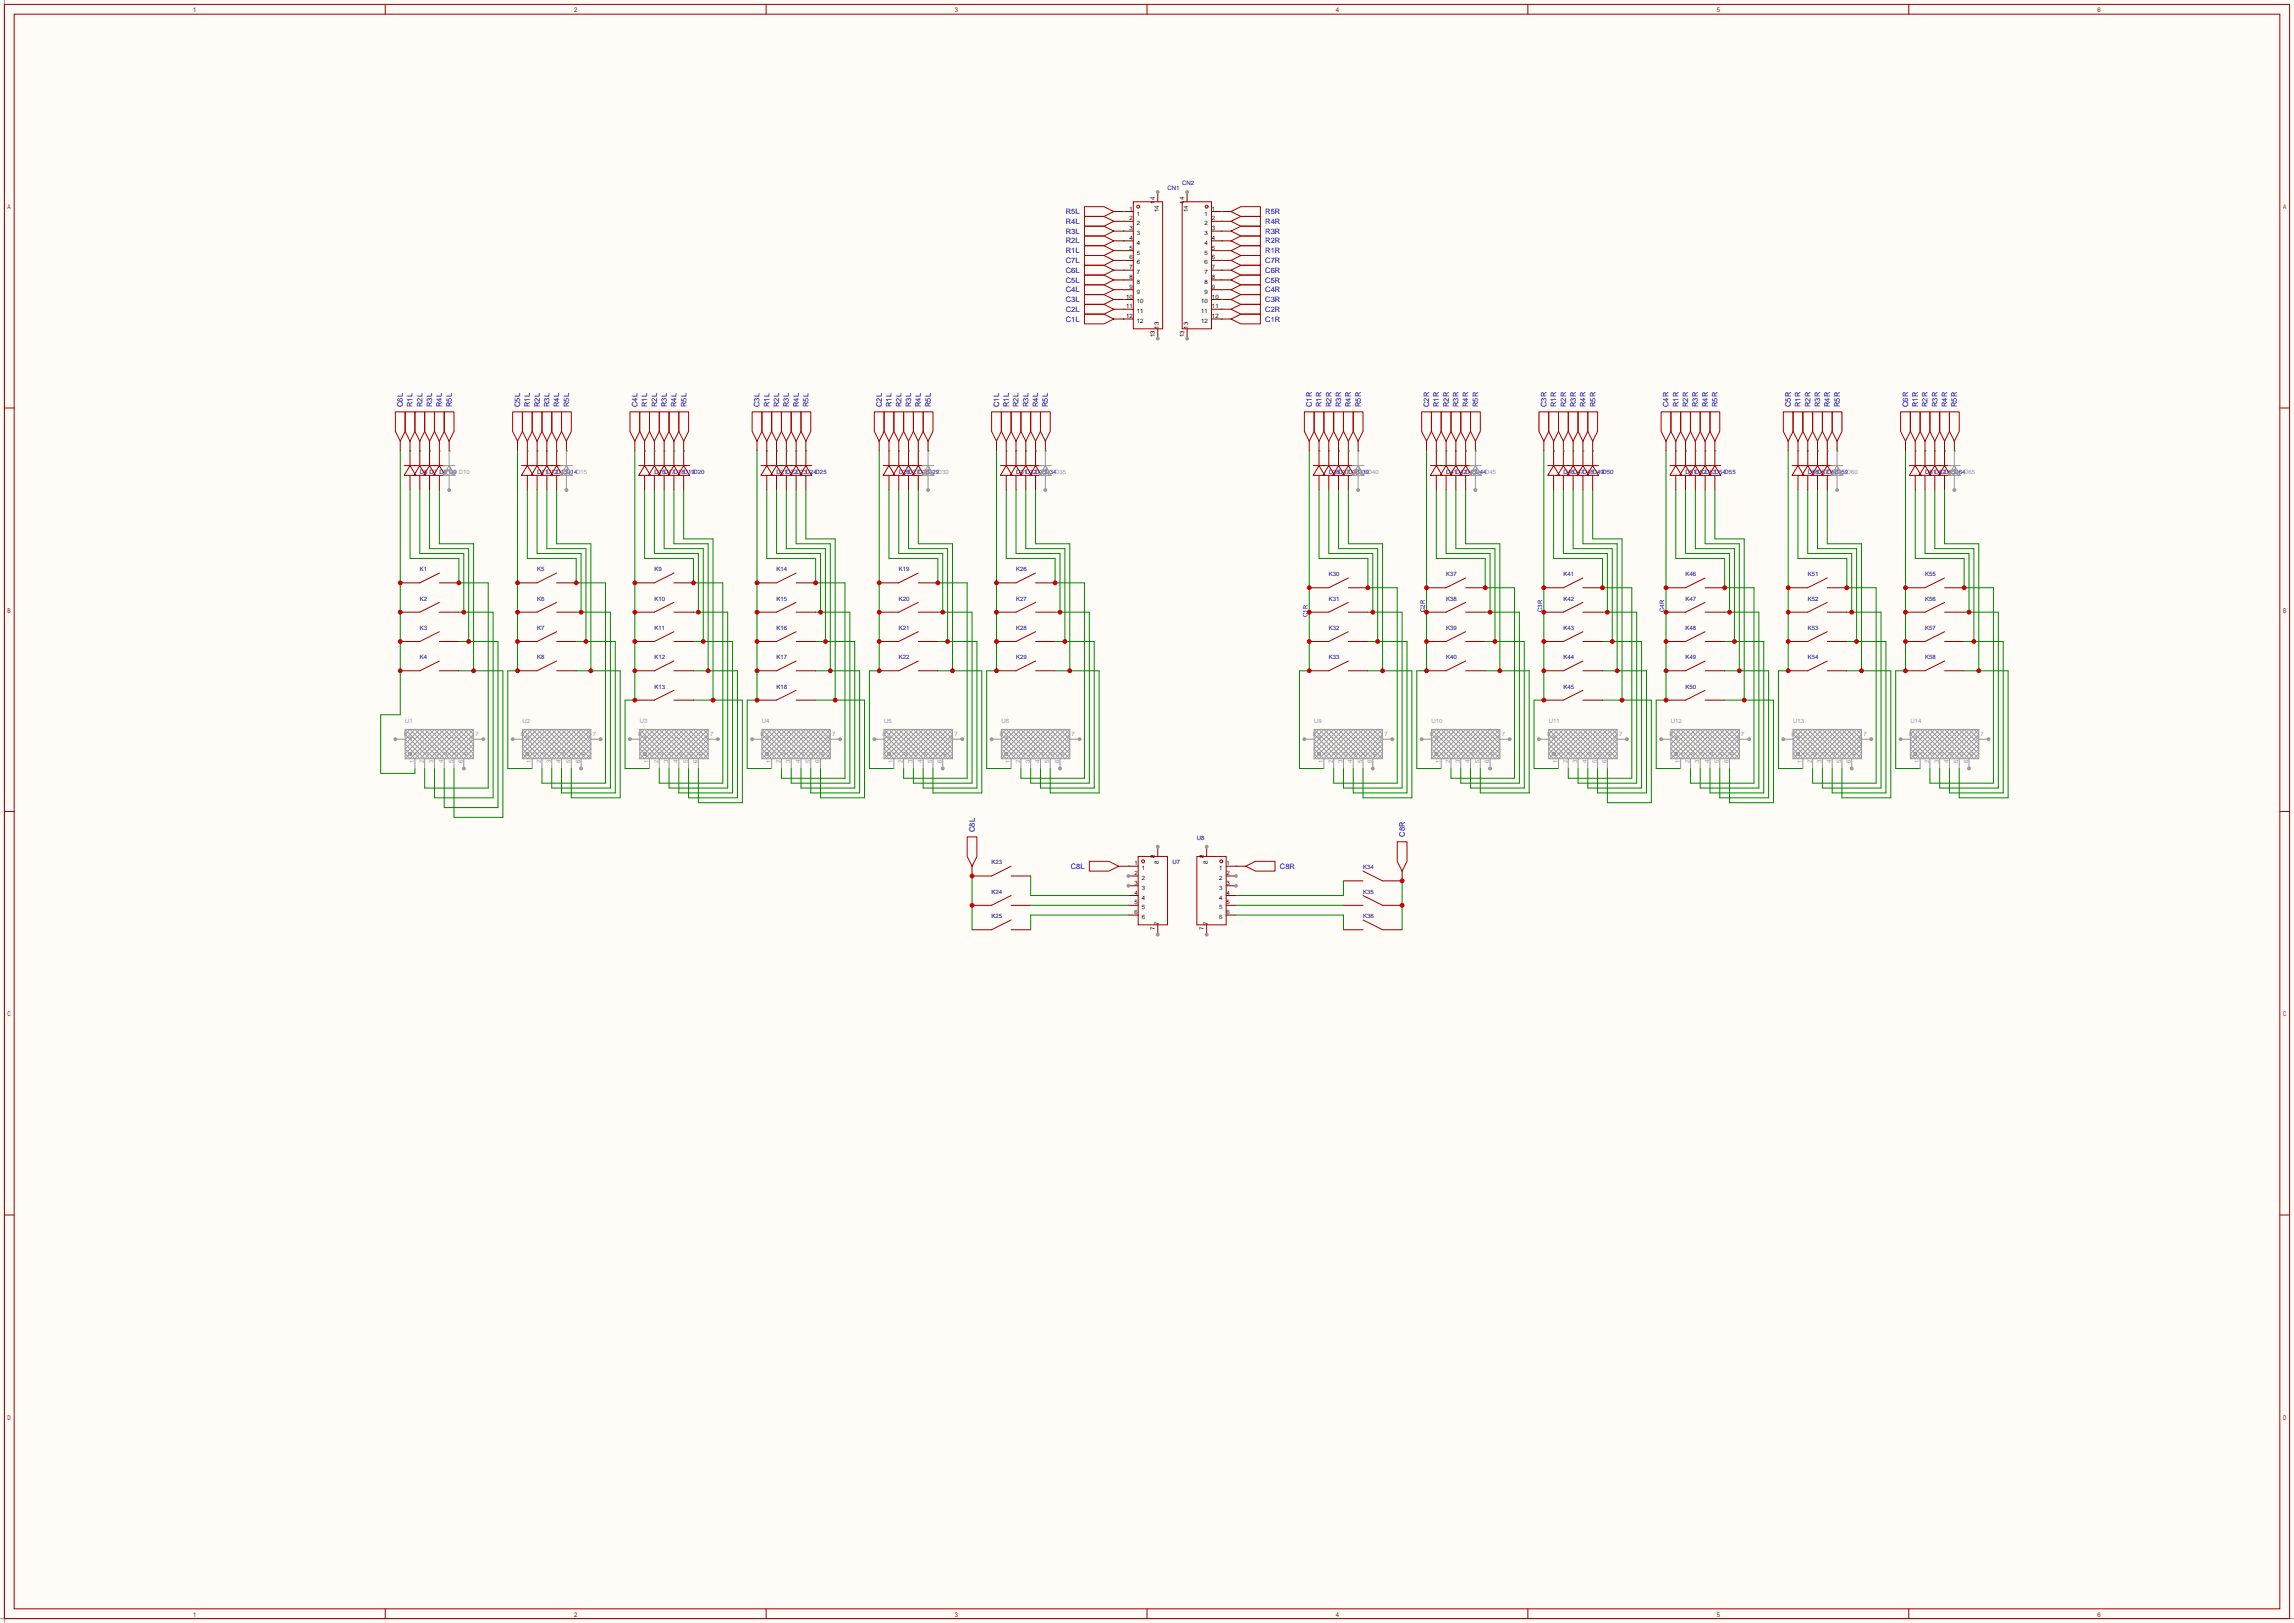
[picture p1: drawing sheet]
<svg xmlns="http://www.w3.org/2000/svg" width="596mm" height="422mm" viewBox="0 0 596 422" stroke-linecap="round" stroke-linejoin="round" font-family="sans-serif">
<defs><g id="words">
<g font-size="2" fill="#00f">
<text x="277" y="58.2">R4L</text>
<text x="277" y="55.7">R5L</text>
<text x="328.8" y="58.2">R4R</text>
<text x="328.8" y="55.7">R5R</text>
<text x="277" y="65.8">R1L</text>
<text x="277" y="63.3">R2L</text>
<text x="277" y="60.8">R3L</text>
<text x="328.8" y="65.8">R1R</text>
<text x="328.8" y="60.8">R3R</text>
<text x="328.8" y="63.3">R2R</text>
<text x="277" y="70.9">C6L</text>
<text x="277" y="68.4">C7L</text>
<text x="328.8" y="70.9">C6R</text>
<text x="328.8" y="68.4">C7R</text>
<text x="277" y="76">C4L</text>
<text x="277" y="73.5">C5L</text>
<text x="328.8" y="76">C4R</text>
<text x="328.8" y="73.5">C5R</text>
<text x="277" y="78.5">C3L</text>
<text x="277" y="81.1">C2L</text>
<text x="277" y="83.6">C1L</text>
<text x="328.8" y="78.5">C3R</text>
<text x="328.8" y="81.1">C2R</text>
<text x="328.8" y="83.6">C1R</text>
<text x="104.7" y="105.8" transform="rotate(-90 104.7 105.8)">C6L</text>
<text x="107.2" y="105.8" transform="rotate(-90 107.2 105.8)">R1L</text>
<text x="109.8" y="105.8" transform="rotate(-90 109.8 105.8)">R2L</text>
<text x="112.3" y="105.8" transform="rotate(-90 112.3 105.8)">R3L</text>
<text x="114.9" y="105.8" transform="rotate(-90 114.9 105.8)">R4L</text>
<text x="117.4" y="105.8" transform="rotate(-90 117.4 105.8)">R5L</text>
<text x="135.2" y="105.8" transform="rotate(-90 135.2 105.8)">C5L</text>
<text x="137.7" y="105.8" transform="rotate(-90 137.7 105.8)">R1L</text>
<text x="140.3" y="105.8" transform="rotate(-90 140.3 105.8)">R2L</text>
<text x="142.8" y="105.8" transform="rotate(-90 142.8 105.8)">R3L</text>
<text x="145.3" y="105.8" transform="rotate(-90 145.3 105.8)">R4L</text>
<text x="147.9" y="105.8" transform="rotate(-90 147.9 105.8)">R5L</text>
<text x="165.7" y="105.8" transform="rotate(-90 165.7 105.8)">C4L</text>
<text x="168.2" y="105.8" transform="rotate(-90 168.2 105.8)">R1L</text>
<text x="170.7" y="105.8" transform="rotate(-90 170.7 105.8)">R2L</text>
<text x="173.3" y="105.8" transform="rotate(-90 173.3 105.8)">R3L</text>
<text x="175.8" y="105.8" transform="rotate(-90 175.8 105.8)">R4L</text>
<text x="178.4" y="105.8" transform="rotate(-90 178.4 105.8)">R5L</text>
<text x="197.4" y="105.8" transform="rotate(-90 197.4 105.8)">C3L</text>
<text x="199.9" y="105.8" transform="rotate(-90 199.9 105.8)">R1L</text>
<text x="202.5" y="105.8" transform="rotate(-90 202.5 105.8)">R2L</text>
<text x="205" y="105.8" transform="rotate(-90 205 105.8)">R3L</text>
<text x="207.6" y="105.8" transform="rotate(-90 207.6 105.8)">R4L</text>
<text x="210.1" y="105.8" transform="rotate(-90 210.1 105.8)">R5L</text>
<text x="229.2" y="105.8" transform="rotate(-90 229.2 105.8)">C2L</text>
<text x="231.7" y="105.8" transform="rotate(-90 231.7 105.8)">R1L</text>
<text x="234.2" y="105.8" transform="rotate(-90 234.2 105.8)">R2L</text>
<text x="236.8" y="105.8" transform="rotate(-90 236.8 105.8)">R3L</text>
<text x="239.3" y="105.8" transform="rotate(-90 239.3 105.8)">R4L</text>
<text x="241.9" y="105.8" transform="rotate(-90 241.9 105.8)">R5L</text>
<text x="259.6" y="105.8" transform="rotate(-90 259.6 105.8)">C1L</text>
<text x="262.2" y="105.8" transform="rotate(-90 262.2 105.8)">R1L</text>
<text x="264.7" y="105.8" transform="rotate(-90 264.7 105.8)">R2L</text>
<text x="267.3" y="105.8" transform="rotate(-90 267.3 105.8)">R3L</text>
<text x="269.8" y="105.8" transform="rotate(-90 269.8 105.8)">R4L</text>
<text x="272.3" y="105.8" transform="rotate(-90 272.3 105.8)">R5L</text>
<text x="340.9" y="105.8" transform="rotate(-90 340.9 105.8)">C1R</text>
<text x="343.5" y="105.8" transform="rotate(-90 343.5 105.8)">R1R</text>
<text x="346" y="105.8" transform="rotate(-90 346 105.8)">R2R</text>
<text x="348.5" y="105.8" transform="rotate(-90 348.5 105.8)">R3R</text>
<text x="351.1" y="105.8" transform="rotate(-90 351.1 105.8)">R4R</text>
<text x="353.6" y="105.8" transform="rotate(-90 353.6 105.8)">R5R</text>
<text x="371.4" y="105.8" transform="rotate(-90 371.4 105.8)">C2R</text>
<text x="373.9" y="105.8" transform="rotate(-90 373.9 105.8)">R1R</text>
<text x="376.5" y="105.8" transform="rotate(-90 376.5 105.8)">R2R</text>
<text x="379" y="105.8" transform="rotate(-90 379 105.8)">R3R</text>
<text x="381.6" y="105.8" transform="rotate(-90 381.6 105.8)">R4R</text>
<text x="384.1" y="105.8" transform="rotate(-90 384.1 105.8)">R5R</text>
<text x="401.9" y="105.8" transform="rotate(-90 401.9 105.8)">C3R</text>
<text x="404.4" y="105.8" transform="rotate(-90 404.4 105.8)">R1R</text>
<text x="407" y="105.8" transform="rotate(-90 407 105.8)">R2R</text>
<text x="409.5" y="105.8" transform="rotate(-90 409.5 105.8)">R3R</text>
<text x="412" y="105.8" transform="rotate(-90 412 105.8)">R4R</text>
<text x="414.6" y="105.8" transform="rotate(-90 414.6 105.8)">R5R</text>
<text x="433.6" y="105.8" transform="rotate(-90 433.6 105.8)">C4R</text>
<text x="436.2" y="105.8" transform="rotate(-90 436.2 105.8)">R1R</text>
<text x="438.7" y="105.8" transform="rotate(-90 438.7 105.8)">R2R</text>
<text x="441.2" y="105.8" transform="rotate(-90 441.2 105.8)">R3R</text>
<text x="443.8" y="105.8" transform="rotate(-90 443.8 105.8)">R4R</text>
<text x="446.3" y="105.8" transform="rotate(-90 446.3 105.8)">R5R</text>
<text x="465.4" y="105.8" transform="rotate(-90 465.4 105.8)">C5R</text>
<text x="467.9" y="105.8" transform="rotate(-90 467.9 105.8)">R1R</text>
<text x="470.5" y="105.8" transform="rotate(-90 470.5 105.8)">R2R</text>
<text x="473" y="105.8" transform="rotate(-90 473 105.8)">R3R</text>
<text x="475.5" y="105.8" transform="rotate(-90 475.5 105.8)">R4R</text>
<text x="478.1" y="105.8" transform="rotate(-90 478.1 105.8)">R5R</text>
<text x="495.9" y="105.8" transform="rotate(-90 495.9 105.8)">C6R</text>
<text x="498.4" y="105.8" transform="rotate(-90 498.4 105.8)">R1R</text>
<text x="500.9" y="105.8" transform="rotate(-90 500.9 105.8)">R2R</text>
<text x="503.5" y="105.8" transform="rotate(-90 503.5 105.8)">R3R</text>
<text x="506" y="105.8" transform="rotate(-90 506 105.8)">R4R</text>
<text x="508.6" y="105.8" transform="rotate(-90 508.6 105.8)">R5R</text>
<text x="253.3" y="216.3" transform="rotate(-90 253.3 216.3)">C8L</text>
<text x="365" y="217.6" transform="rotate(-90 365 217.6)">C8R</text>
<text x="278.3" y="225.9">C8L</text>
<text x="332.6" y="225.9">C8R</text>
</g>
<g font-size="1.6">
<text x="300.1" y="52.9" transform="rotate(-90 300.1 52.9)">14</text>
<text x="307.8" y="52.9" transform="rotate(-90 307.8 52.9)">14</text>
<text x="293.5" y="54.8">1</text>
<text x="293.5" y="57.3">2</text>
<text x="293.5" y="59.8">3</text>
<text x="295.5" y="56">1</text>
<text x="295.5" y="58.6">2</text>
<text x="301.2" y="55.2" transform="rotate(-90 301.2 55.2)">14</text>
<text x="308.8" y="55.2" transform="rotate(-90 308.8 55.2)">14</text>
<text x="313" y="56">1</text>
<text x="313" y="58.6">2</text>
<text x="315" y="54.8">1</text>
<text x="315" y="57.3">2</text>
<text x="315" y="59.8">3</text>
<text x="293.5" y="62.4">4</text>
<text x="293.5" y="64.9">5</text>
<text x="295.5" y="61.1">3</text>
<text x="295.5" y="63.6">4</text>
<text x="313" y="61.1">3</text>
<text x="313" y="63.6">4</text>
<text x="315" y="62.4">4</text>
<text x="315" y="64.9">5</text>
<text x="293.5" y="67.5">6</text>
<text x="293.5" y="70">7</text>
<text x="295.5" y="66.2">5</text>
<text x="295.5" y="68.7">6</text>
<text x="295.5" y="71.3">7</text>
<text x="313" y="66.2">5</text>
<text x="313" y="68.7">6</text>
<text x="313" y="71.3">7</text>
<text x="315" y="67.5">6</text>
<text x="315" y="70">7</text>
<text x="292.7" y="77.6">10</text>
<text x="293.5" y="72.5">8</text>
<text x="293.5" y="75.1">9</text>
<text x="295.5" y="73.8">8</text>
<text x="295.5" y="76.3">9</text>
<text x="313" y="73.8">8</text>
<text x="313" y="76.3">9</text>
<text x="315" y="72.5">8</text>
<text x="315" y="75.1">9</text>
<text x="315" y="77.6">10</text>
<text x="292.7" y="80.2">11</text>
<text x="292.7" y="82.7">12</text>
<text x="295.5" y="78.9">10</text>
<text x="295.5" y="81.4">11</text>
<text x="295.5" y="84">12</text>
<text x="312.2" y="78.9">10</text>
<text x="312.2" y="81.4">11</text>
<text x="312.2" y="84">12</text>
<text x="315" y="80.2">11</text>
<text x="315" y="82.7">12</text>
<text x="300.1" y="87.7" transform="rotate(-90 300.1 87.7)">13</text>
<text x="301.2" y="85.4" transform="rotate(-90 301.2 85.4)">13</text>
<text x="307.8" y="87.7" transform="rotate(-90 307.8 87.7)">13</text>
<text x="308.8" y="85.4" transform="rotate(-90 308.8 85.4)">13</text>
<text x="294.8" y="224.9">1</text>
<text x="294.8" y="227.5">2</text>
<text x="296.7" y="226.2">1</text>
<text x="300.1" y="223.1" transform="rotate(-90 300.1 223.1)">8</text>
<text x="301.2" y="224.5" transform="rotate(-90 301.2 224.5)">8</text>
<text x="312.8" y="223.1" transform="rotate(-90 312.8 223.1)">8</text>
<text x="313.9" y="224.5" transform="rotate(-90 313.9 224.5)">8</text>
<text x="316.8" y="226.2">1</text>
<text x="318.8" y="224.9">1</text>
<text x="318.8" y="227.5">2</text>
<text x="294.8" y="230">3</text>
<text x="294.8" y="232.6">4</text>
<text x="296.7" y="228.7">2</text>
<text x="296.7" y="231.3">3</text>
<text x="296.7" y="233.8">4</text>
<text x="316.8" y="228.7">2</text>
<text x="316.8" y="231.3">3</text>
<text x="316.8" y="233.8">4</text>
<text x="318.8" y="230">3</text>
<text x="318.8" y="232.6">4</text>
<text x="294.8" y="235.1">5</text>
<text x="294.8" y="237.6">6</text>
<text x="296.7" y="236.4">5</text>
<text x="296.7" y="238.9">6</text>
<text x="316.8" y="236.4">5</text>
<text x="316.8" y="238.9">6</text>
<text x="318.8" y="235.1">5</text>
<text x="318.8" y="237.6">6</text>
<text x="300.1" y="241.8" transform="rotate(-90 300.1 241.8)">7</text>
<text x="301.2" y="240.4" transform="rotate(-90 301.2 240.4)">7</text>
<text x="312.8" y="241.8" transform="rotate(-90 312.8 241.8)">7</text>
<text x="313.9" y="240.4" transform="rotate(-90 313.9 240.4)">7</text>
</g>
<g font-size="1.6" fill="#000080">
<text x="303.4" y="49.4">CN1</text>
<text x="307.2" y="48.2">CN2</text>
<text x="109.1" y="123.1">D6 D7 D8 D9 D10</text>
<text x="139.6" y="123.1">D11D12D13D14D15</text>
<text x="170.1" y="123.1">D16D17D18D19D20</text>
<text x="201.8" y="123.1">D21D22D23D24D25</text>
<text x="233.6" y="123.1">D26D27D28D29D30</text>
<text x="264" y="123.1">D31D32D33D34D35</text>
<text x="345.3" y="123.1">D36D37D38D39D40</text>
<text x="375.8" y="123.1">D41D42D43D44D45</text>
<text x="406.3" y="123.1">D46D47D48D49D50</text>
<text x="438" y="123.1">D51D52D53D54D55</text>
<text x="469.8" y="123.1">D56D57D58D59D60</text>
<text x="500.3" y="123.1">D61D62D63D64D65</text>
<text x="109.1" y="148.5">K1</text>
<text x="139.6" y="148.5">K5</text>
<text x="170.1" y="148.5">K9</text>
<text x="201.8" y="148.5">K14</text>
<text x="233.6" y="148.5">K19</text>
<text x="264" y="148.5">K26</text>
<text x="345.3" y="149.8">K30</text>
<text x="375.8" y="149.8">K37</text>
<text x="406.3" y="149.8">K41</text>
<text x="438" y="149.8">K46</text>
<text x="469.8" y="149.8">K51</text>
<text x="500.3" y="149.8">K55</text>
<text x="109.1" y="156.1">K2</text>
<text x="139.6" y="156.1">K6</text>
<text x="170.1" y="156.1">K10</text>
<text x="201.8" y="156.1">K15</text>
<text x="233.6" y="156.1">K20</text>
<text x="264" y="156.1">K27</text>
<text x="345.3" y="156.1">K31</text>
<text x="375.8" y="156.1">K38</text>
<text x="406.3" y="156.1">K42</text>
<text x="438" y="156.1">K47</text>
<text x="469.8" y="156.1">K52</text>
<text x="500.3" y="156.1">K56</text>
<text x="109.1" y="163.7">K3</text>
<text x="139.6" y="163.7">K7</text>
<text x="170.1" y="163.7">K11</text>
<text x="201.8" y="163.7">K16</text>
<text x="233.6" y="163.7">K21</text>
<text x="264" y="163.7">K28</text>
<text x="345.3" y="163.7">K32</text>
<text x="375.8" y="163.7">K39</text>
<text x="406.3" y="163.7">K43</text>
<text x="438" y="163.7">K48</text>
<text x="469.8" y="163.7">K53</text>
<text x="500.3" y="163.7">K57</text>
<text x="109.1" y="171.4">K4</text>
<text x="139.6" y="171.4">K8</text>
<text x="170.1" y="171.4">K12</text>
<text x="201.8" y="171.4">K17</text>
<text x="233.6" y="171.4">K22</text>
<text x="264" y="171.4">K29</text>
<text x="345.3" y="171.4">K33</text>
<text x="375.8" y="171.4">K40</text>
<text x="406.3" y="171.4">K44</text>
<text x="438" y="171.4">K49</text>
<text x="469.8" y="171.4">K54</text>
<text x="500.3" y="171.4">K58</text>
<text x="170.1" y="179">K13</text>
<text x="201.8" y="179">K18</text>
<text x="406.3" y="179">K45</text>
<text x="438" y="179">K50</text>
<text x="311" y="218.4">U8</text>
<text x="257.7" y="224.7">K23</text>
<text x="304.7" y="224.7">U7</text>
<text x="354.2" y="226">K34</text>
<text x="257.7" y="232.3">K24</text>
<text x="354.2" y="232.3">K35</text>
<text x="257.7" y="238.7">K25</text>
<text x="354.2" y="238.7">K36</text>
</g>
<g font-size="1.6" fill="#00f">
<text x="339.8" y="160.4" transform="rotate(-90 339.8 160.4)">C1R</text>
<text x="370.2" y="159.1" transform="rotate(-90 370.2 159.1)">C2R</text>
<text x="400.7" y="159.1" transform="rotate(-90 400.7 159.1)">C3R</text>
<text x="432.5" y="159.1" transform="rotate(-90 432.5 159.1)">C4R</text>
</g>
<g font-size="1.6" fill="#999">
<text x="104.9" y="191.4">8</text>
<text x="105.3" y="187.9">U1</text>
<text x="123.5" y="191.4">7</text>
<text x="135.4" y="191.4">8</text>
<text x="135.8" y="187.9">U2</text>
<text x="154" y="191.4">7</text>
<text x="165.9" y="191.4">8</text>
<text x="166.2" y="187.9">U3</text>
<text x="184.5" y="191.4">7</text>
<text x="197.6" y="191.4">8</text>
<text x="198" y="187.9">U4</text>
<text x="216.3" y="191.4">7</text>
<text x="229.4" y="191.4">8</text>
<text x="229.7" y="187.9">U5</text>
<text x="248" y="191.4">7</text>
<text x="259.8" y="191.4">8</text>
<text x="260.2" y="187.9">U6</text>
<text x="278.5" y="191.4">7</text>
<text x="341.1" y="191.4">8</text>
<text x="341.5" y="187.9">U9</text>
<text x="359.8" y="191.4">7</text>
<text x="371.6" y="191.4">8</text>
<text x="372" y="187.9">U10</text>
<text x="390.2" y="191.4">7</text>
<text x="402.1" y="191.4">8</text>
<text x="402.5" y="187.9">U11</text>
<text x="420.7" y="191.4">7</text>
<text x="433.8" y="191.4">8</text>
<text x="434.2" y="187.9">U12</text>
<text x="452.5" y="191.4">7</text>
<text x="465.6" y="191.4">8</text>
<text x="466" y="187.9">U13</text>
<text x="484.2" y="191.4">7</text>
<text x="496.1" y="191.4">8</text>
<text x="496.4" y="187.9">U14</text>
<text x="514.7" y="191.4">7</text>
<text x="106.3" y="192.4">8</text>
<text x="108.9" y="196.3" transform="rotate(-90 108.9 196.3)">1</text>
<text x="111.4" y="196.3" transform="rotate(-90 111.4 196.3)">2</text>
<text x="113.9" y="196.3" transform="rotate(-90 113.9 196.3)">3</text>
<text x="116.5" y="196.3" transform="rotate(-90 116.5 196.3)">4</text>
<text x="119" y="196.3" transform="rotate(-90 119 196.3)">5</text>
<text x="121.6" y="196.3" transform="rotate(-90 121.6 196.3)">6</text>
<text x="122.2" y="192.4">7</text>
<text x="136.8" y="192.4">8</text>
<text x="139.3" y="196.3" transform="rotate(-90 139.3 196.3)">1</text>
<text x="141.9" y="196.3" transform="rotate(-90 141.9 196.3)">2</text>
<text x="144.4" y="196.3" transform="rotate(-90 144.4 196.3)">3</text>
<text x="147" y="196.3" transform="rotate(-90 147 196.3)">4</text>
<text x="149.5" y="196.3" transform="rotate(-90 149.5 196.3)">5</text>
<text x="152" y="196.3" transform="rotate(-90 152 196.3)">6</text>
<text x="152.7" y="192.4">7</text>
<text x="167.2" y="192.4">8</text>
<text x="169.8" y="196.3" transform="rotate(-90 169.8 196.3)">1</text>
<text x="172.4" y="196.3" transform="rotate(-90 172.4 196.3)">2</text>
<text x="174.9" y="196.3" transform="rotate(-90 174.9 196.3)">3</text>
<text x="177.4" y="196.3" transform="rotate(-90 177.4 196.3)">4</text>
<text x="180" y="196.3" transform="rotate(-90 180 196.3)">5</text>
<text x="182.5" y="196.3" transform="rotate(-90 182.5 196.3)">6</text>
<text x="183.1" y="192.4">7</text>
<text x="199" y="192.4">8</text>
<text x="201.6" y="196.3" transform="rotate(-90 201.6 196.3)">1</text>
<text x="204.1" y="196.3" transform="rotate(-90 204.1 196.3)">2</text>
<text x="206.6" y="196.3" transform="rotate(-90 206.6 196.3)">3</text>
<text x="209.2" y="196.3" transform="rotate(-90 209.2 196.3)">4</text>
<text x="211.7" y="196.3" transform="rotate(-90 211.7 196.3)">5</text>
<text x="214.3" y="196.3" transform="rotate(-90 214.3 196.3)">6</text>
<text x="214.9" y="192.4">7</text>
<text x="230.7" y="192.4">8</text>
<text x="233.3" y="196.3" transform="rotate(-90 233.3 196.3)">1</text>
<text x="235.9" y="196.3" transform="rotate(-90 235.9 196.3)">2</text>
<text x="238.4" y="196.3" transform="rotate(-90 238.4 196.3)">3</text>
<text x="240.9" y="196.3" transform="rotate(-90 240.9 196.3)">4</text>
<text x="243.5" y="196.3" transform="rotate(-90 243.5 196.3)">5</text>
<text x="246" y="196.3" transform="rotate(-90 246 196.3)">6</text>
<text x="246.6" y="192.4">7</text>
<text x="261.2" y="192.4">8</text>
<text x="263.8" y="196.3" transform="rotate(-90 263.8 196.3)">1</text>
<text x="266.3" y="196.3" transform="rotate(-90 266.3 196.3)">2</text>
<text x="268.9" y="196.3" transform="rotate(-90 268.9 196.3)">3</text>
<text x="271.4" y="196.3" transform="rotate(-90 271.4 196.3)">4</text>
<text x="274" y="196.3" transform="rotate(-90 274 196.3)">5</text>
<text x="276.5" y="196.3" transform="rotate(-90 276.5 196.3)">6</text>
<text x="277.1" y="192.4">7</text>
<text x="342.5" y="192.4">8</text>
<text x="345.1" y="196.3" transform="rotate(-90 345.1 196.3)">1</text>
<text x="347.6" y="196.3" transform="rotate(-90 347.6 196.3)">2</text>
<text x="350.2" y="196.3" transform="rotate(-90 350.2 196.3)">3</text>
<text x="352.7" y="196.3" transform="rotate(-90 352.7 196.3)">4</text>
<text x="355.2" y="196.3" transform="rotate(-90 355.2 196.3)">5</text>
<text x="357.8" y="196.3" transform="rotate(-90 357.8 196.3)">6</text>
<text x="358.4" y="192.4">7</text>
<text x="373" y="192.4">8</text>
<text x="375.6" y="196.3" transform="rotate(-90 375.6 196.3)">1</text>
<text x="378.1" y="196.3" transform="rotate(-90 378.1 196.3)">2</text>
<text x="380.6" y="196.3" transform="rotate(-90 380.6 196.3)">3</text>
<text x="383.2" y="196.3" transform="rotate(-90 383.2 196.3)">4</text>
<text x="385.7" y="196.3" transform="rotate(-90 385.7 196.3)">5</text>
<text x="388.3" y="196.3" transform="rotate(-90 388.3 196.3)">6</text>
<text x="388.9" y="192.4">7</text>
<text x="403.5" y="192.4">8</text>
<text x="406" y="196.3" transform="rotate(-90 406 196.3)">1</text>
<text x="408.6" y="196.3" transform="rotate(-90 408.6 196.3)">2</text>
<text x="411.1" y="196.3" transform="rotate(-90 411.1 196.3)">3</text>
<text x="413.7" y="196.3" transform="rotate(-90 413.7 196.3)">4</text>
<text x="416.2" y="196.3" transform="rotate(-90 416.2 196.3)">5</text>
<text x="418.7" y="196.3" transform="rotate(-90 418.7 196.3)">6</text>
<text x="419.4" y="192.4">7</text>
<text x="435.2" y="192.4">8</text>
<text x="437.8" y="196.3" transform="rotate(-90 437.8 196.3)">1</text>
<text x="440.3" y="196.3" transform="rotate(-90 440.3 196.3)">2</text>
<text x="442.9" y="196.3" transform="rotate(-90 442.9 196.3)">3</text>
<text x="445.4" y="196.3" transform="rotate(-90 445.4 196.3)">4</text>
<text x="447.9" y="196.3" transform="rotate(-90 447.9 196.3)">5</text>
<text x="450.5" y="196.3" transform="rotate(-90 450.5 196.3)">6</text>
<text x="451.1" y="192.4">7</text>
<text x="467" y="192.4">8</text>
<text x="469.5" y="196.3" transform="rotate(-90 469.5 196.3)">1</text>
<text x="472.1" y="196.3" transform="rotate(-90 472.1 196.3)">2</text>
<text x="474.6" y="196.3" transform="rotate(-90 474.6 196.3)">3</text>
<text x="477.2" y="196.3" transform="rotate(-90 477.2 196.3)">4</text>
<text x="479.7" y="196.3" transform="rotate(-90 479.7 196.3)">5</text>
<text x="482.2" y="196.3" transform="rotate(-90 482.2 196.3)">6</text>
<text x="482.9" y="192.4">7</text>
<text x="497.4" y="192.4">8</text>
<text x="500" y="196.3" transform="rotate(-90 500 196.3)">1</text>
<text x="502.6" y="196.3" transform="rotate(-90 502.6 196.3)">2</text>
<text x="505.1" y="196.3" transform="rotate(-90 505.1 196.3)">3</text>
<text x="507.6" y="196.3" transform="rotate(-90 507.6 196.3)">4</text>
<text x="510.2" y="196.3" transform="rotate(-90 510.2 196.3)">5</text>
<text x="512.7" y="196.3" transform="rotate(-90 512.7 196.3)">6</text>
<text x="513.3" y="192.4">7</text>
<text x="107.6" y="198.2" transform="rotate(-90 107.6 198.2)">1</text>
<text x="110.1" y="198.2" transform="rotate(-90 110.1 198.2)">2</text>
<text x="112.7" y="198.2" transform="rotate(-90 112.7 198.2)">3</text>
<text x="115.2" y="198.2" transform="rotate(-90 115.2 198.2)">4</text>
<text x="117.7" y="198.2" transform="rotate(-90 117.7 198.2)">5</text>
<text x="120.3" y="198.2" transform="rotate(-90 120.3 198.2)">6</text>
<text x="138.1" y="198.2" transform="rotate(-90 138.1 198.2)">1</text>
<text x="140.6" y="198.2" transform="rotate(-90 140.6 198.2)">2</text>
<text x="143.1" y="198.2" transform="rotate(-90 143.1 198.2)">3</text>
<text x="145.7" y="198.2" transform="rotate(-90 145.7 198.2)">4</text>
<text x="148.2" y="198.2" transform="rotate(-90 148.2 198.2)">5</text>
<text x="150.8" y="198.2" transform="rotate(-90 150.8 198.2)">6</text>
<text x="168.5" y="198.2" transform="rotate(-90 168.5 198.2)">1</text>
<text x="171.1" y="198.2" transform="rotate(-90 171.1 198.2)">2</text>
<text x="173.6" y="198.2" transform="rotate(-90 173.6 198.2)">3</text>
<text x="176.2" y="198.2" transform="rotate(-90 176.2 198.2)">4</text>
<text x="178.7" y="198.2" transform="rotate(-90 178.7 198.2)">5</text>
<text x="181.2" y="198.2" transform="rotate(-90 181.2 198.2)">6</text>
<text x="200.3" y="198.2" transform="rotate(-90 200.3 198.2)">1</text>
<text x="202.8" y="198.2" transform="rotate(-90 202.8 198.2)">2</text>
<text x="205.4" y="198.2" transform="rotate(-90 205.4 198.2)">3</text>
<text x="207.9" y="198.2" transform="rotate(-90 207.9 198.2)">4</text>
<text x="210.5" y="198.2" transform="rotate(-90 210.5 198.2)">5</text>
<text x="213" y="198.2" transform="rotate(-90 213 198.2)">6</text>
<text x="232" y="198.2" transform="rotate(-90 232 198.2)">1</text>
<text x="234.6" y="198.2" transform="rotate(-90 234.6 198.2)">2</text>
<text x="237.1" y="198.2" transform="rotate(-90 237.1 198.2)">3</text>
<text x="239.7" y="198.2" transform="rotate(-90 239.7 198.2)">4</text>
<text x="242.2" y="198.2" transform="rotate(-90 242.2 198.2)">5</text>
<text x="244.7" y="198.2" transform="rotate(-90 244.7 198.2)">6</text>
<text x="262.5" y="198.2" transform="rotate(-90 262.5 198.2)">1</text>
<text x="265.1" y="198.2" transform="rotate(-90 265.1 198.2)">2</text>
<text x="267.6" y="198.2" transform="rotate(-90 267.6 198.2)">3</text>
<text x="270.1" y="198.2" transform="rotate(-90 270.1 198.2)">4</text>
<text x="272.7" y="198.2" transform="rotate(-90 272.7 198.2)">5</text>
<text x="275.2" y="198.2" transform="rotate(-90 275.2 198.2)">6</text>
<text x="343.8" y="198.2" transform="rotate(-90 343.8 198.2)">1</text>
<text x="346.3" y="198.2" transform="rotate(-90 346.3 198.2)">2</text>
<text x="348.9" y="198.2" transform="rotate(-90 348.9 198.2)">3</text>
<text x="351.4" y="198.2" transform="rotate(-90 351.4 198.2)">4</text>
<text x="354" y="198.2" transform="rotate(-90 354 198.2)">5</text>
<text x="356.5" y="198.2" transform="rotate(-90 356.5 198.2)">6</text>
<text x="374.3" y="198.2" transform="rotate(-90 374.3 198.2)">1</text>
<text x="376.8" y="198.2" transform="rotate(-90 376.8 198.2)">2</text>
<text x="379.4" y="198.2" transform="rotate(-90 379.4 198.2)">3</text>
<text x="381.9" y="198.2" transform="rotate(-90 381.9 198.2)">4</text>
<text x="384.4" y="198.2" transform="rotate(-90 384.4 198.2)">5</text>
<text x="387" y="198.2" transform="rotate(-90 387 198.2)">6</text>
<text x="404.8" y="198.2" transform="rotate(-90 404.8 198.2)">1</text>
<text x="407.3" y="198.2" transform="rotate(-90 407.3 198.2)">2</text>
<text x="409.8" y="198.2" transform="rotate(-90 409.8 198.2)">3</text>
<text x="412.4" y="198.2" transform="rotate(-90 412.4 198.2)">4</text>
<text x="414.9" y="198.2" transform="rotate(-90 414.9 198.2)">5</text>
<text x="417.5" y="198.2" transform="rotate(-90 417.5 198.2)">6</text>
<text x="436.5" y="198.2" transform="rotate(-90 436.5 198.2)">1</text>
<text x="439.1" y="198.2" transform="rotate(-90 439.1 198.2)">2</text>
<text x="441.6" y="198.2" transform="rotate(-90 441.6 198.2)">3</text>
<text x="444.1" y="198.2" transform="rotate(-90 444.1 198.2)">4</text>
<text x="446.7" y="198.2" transform="rotate(-90 446.7 198.2)">5</text>
<text x="449.2" y="198.2" transform="rotate(-90 449.2 198.2)">6</text>
<text x="468.3" y="198.2" transform="rotate(-90 468.3 198.2)">1</text>
<text x="470.8" y="198.2" transform="rotate(-90 470.8 198.2)">2</text>
<text x="473.3" y="198.2" transform="rotate(-90 473.3 198.2)">3</text>
<text x="475.9" y="198.2" transform="rotate(-90 475.9 198.2)">4</text>
<text x="478.4" y="198.2" transform="rotate(-90 478.4 198.2)">5</text>
<text x="481" y="198.2" transform="rotate(-90 481 198.2)">6</text>
<text x="498.7" y="198.2" transform="rotate(-90 498.7 198.2)">1</text>
<text x="501.3" y="198.2" transform="rotate(-90 501.3 198.2)">2</text>
<text x="503.8" y="198.2" transform="rotate(-90 503.8 198.2)">3</text>
<text x="506.4" y="198.2" transform="rotate(-90 506.4 198.2)">4</text>
<text x="508.9" y="198.2" transform="rotate(-90 508.9 198.2)">5</text>
<text x="511.4" y="198.2" transform="rotate(-90 511.4 198.2)">6</text>
</g>
</g></defs>
<path d="M0 0h596.1v421.9h-596.1z" fill="#fffcf7"/>
<path d="M1.1 0v421.9M0 420.8h596.1" fill="none" stroke="#999" stroke-width=".26"/>
<g fill="none" stroke="#a10000" stroke-width=".26">
<path d="M1.1 1.1h593.9v419.7h-593.9zM3.7 3.7h588.8v414.5h-588.8zM100.1 1.1v2.6M199.1 1.1v2.6M298.1 1.1v2.6M397 1.1v2.6M496 1.1v2.6M294.5 52.5h7.6v33h-7.6zM1.1 106h2.6M592.5 106h2.5M1.1 210.9h2.6M592.5 210.9h2.5"/>
<path d="M1.1 315.8h2.6M592.5 315.8h2.5M100.1 418.2v2.6M199.1 418.2v2.6M298.1 418.2v2.6M397 418.2v2.6M496 418.2v2.6"/>
<circle cx="295.8" cy="53.7" r=".38"/>
</g>
<path d="M104 117.2v68.6h-5.1v15.2h8.9v-1.2M134.5 117.2v57.2h-2.5v25.4h6.3M165 117.2v64.8h-2.6v17.8h6.4M228.5 117.2v57.2h-2.6v25.4h6.4" fill="none" stroke="#008700" stroke-width=".26"/>
<g fill="none" stroke="#870000" stroke-width=".26">
<path d="M292 55h2.5M292 57.5h2.5M292 60.1h2.5M292 62.6h2.5M292 65.2h2.5M292 67.7h2.5M292 70.2h2.5M292 72.8h2.5M292 75.3h2.5M292 77.9h2.5M292 80.4h2.5M292 82.9h2.5"/>
<path d="M300.9 85.5v2.5"/>
</g>
<circle cx="300.9" cy="88" r=".51" fill="#999"/>
<path d="M300.9 49.9v2.6" fill="none" stroke="#870000" stroke-width=".26"/>
<circle cx="300.9" cy="49.9" r=".51" fill="#999"/>
<path d="M196.7 117.2v64.8h-2.5v17.8h6.3M259 117.2v57.2h-2.6v25.4h6.4M340.2 117.2v57.2h-2.5v25.4h6.3M370.7 117.2v57.2h-2.5v25.4h6.3M401.2 117.2v64.8h-2.5v17.8h6.3M432.9 117.2v64.8h-2.5v17.8h6.4M464.7 117.2v57.2h-2.5v25.4h6.3M495.2 117.2v57.2h-2.6v25.4h6.4" fill="none" stroke="#008700" stroke-width=".26"/>
<path d="M289.4 77.9h2.6M289.4 75.3h2.6M289.4 72.8h2.6M289.4 70.2h2.6M289.4 80.4h2.6" fill="none" stroke="#870000" stroke-width=".26"/>
<path d="M281.8 76.6h5.1l2.5 1.3-2.5 1.2h-5.1zM281.8 74h5.1l2.5 1.3-2.5 1.3h-5.1zM281.8 71.5h5.1l2.5 1.3-2.5 1.2h-5.1zM281.8 69h5.1l2.5 1.2-2.5 1.3h-5.1zM281.8 79.1h5.1l2.5 1.3-2.5 1.3h-5.1z" fill="none" stroke="#a10000" stroke-width=".26"/>
<g fill="none" stroke="#999" stroke-width=".26">
<path d="M105.3 189.6h17.8v7.6h-17.8zM105.3 190.9l1.3-1.3 7.6 7.6 7.6-7.6 1.3 1.3-6.4 6.3-7.6-7.6-3.8 3.8 3.8 3.8 7.6-7.6 6.4 6.4-1.3 1.2-7.6-7.6-7.6 7.6-1.3-1.2 6.3-6.4 7.7 7.6 3.8-3.8-3.8-3.8-7.7 7.6zM105.3 197.2l7.6-7.6 7.6 7.6M105.3 189.6l7.6 7.6M106.7 195.6l.2 .2M106.9 196.1l-.2 .2M107.8 197.2l-2.5-2.5 5.1-5.1 7.6 7.6M107.8 197.2l7.6-7.6 7.7 7.6M107.8 197.2v2.6M110.4 197.2l-5.1-5 2.5-2.6 7.6 7.6M110.4 197.2l7.6-7.6 5.1 5.1-2.6 2.5M110.4 197.2v2.6"/>
<path d="M112.9 197.2l7.6-7.6 2.6 2.6-5.1 5M112.9 197.2v2.6M115.4 197.2v2.6M118 197.2v2.6M120.5 197.2v2.6M123.1 189.6l-7.7 7.6"/>
<circle cx="106.6" cy="196" r=".38"/>
</g>
<circle cx="120.5" cy="199.8" r=".51" fill="#999"/>
<path d="M123.1 192.2h2.5" fill="none" stroke="#999" stroke-width=".26"/>
<circle cx="125.6" cy="192.2" r=".51" fill="#999"/>
<path d="M102.7 192.2h2.6" fill="none" stroke="#999" stroke-width=".26"/>
<circle cx="102.7" cy="192.2" r=".51" fill="#999"/>
<path d="M289.4 65.2h2.6M289.4 82.9h2.6" fill="none" stroke="#870000" stroke-width=".26"/>
<path d="M281.8 63.9h5.1l2.5 1.3-2.5 1.2h-5.1zM281.8 81.7h5.1l2.5 1.2-2.5 1.3h-5.1z" fill="none" stroke="#a10000" stroke-width=".26"/>
<g fill="none" stroke="#999" stroke-width=".26">
<path d="M135.8 189.6h17.7v7.6h-17.7zM135.8 190.9l1.2-1.3 7.7 7.6 7.6-7.6 1.2 1.3-6.3 6.3-7.6-7.6-3.8 3.8 3.8 3.8 7.6-7.6 6.3 6.4-1.2 1.2-7.6-7.6-7.7 7.6-1.2-1.2 6.3-6.4 7.6 7.6 3.8-3.8-3.8-3.8-7.6 7.6zM135.8 197.2l7.6-7.6 7.6 7.6M135.8 189.6l7.6 7.6M137.2 195.6l.2 .2M137.4 196.1l-.2 .2M138.3 197.2l-2.5-2.5 5-5.1 7.7 7.6M138.3 197.2l7.6-7.6 7.6 7.6M138.3 197.2v2.6M140.8 197.2l-5-5 2.5-2.6 7.6 7.6M140.8 197.2l7.7-7.6 5 5.1-2.5 2.5M140.8 197.2v2.6"/>
<path d="M143.4 197.2l7.6-7.6 2.5 2.6-5 5M143.4 197.2v2.6M145.9 197.2v2.6M148.5 197.2v2.6M151 197.2v2.6M153.5 189.6l-7.6 7.6"/>
<circle cx="137" cy="196" r=".38"/>
</g>
<circle cx="151" cy="199.8" r=".51" fill="#999"/>
<path d="M153.5 192.2h2.6" fill="none" stroke="#999" stroke-width=".26"/>
<circle cx="156.1" cy="192.2" r=".51" fill="#999"/>
<path d="M133.2 192.2h2.6" fill="none" stroke="#999" stroke-width=".26"/>
<circle cx="133.2" cy="192.2" r=".51" fill="#999"/>
<path d="M289.4 57.5h2.6M289.4 62.6h2.6M289.4 60.1h2.6" fill="none" stroke="#870000" stroke-width=".26"/>
<path d="M281.8 58.8h5.1l2.5 1.3-2.5 1.2h-5.1zM281.8 56.3h5.1l2.5 1.2-2.5 1.3h-5.1zM281.8 61.3h5.1l2.5 1.3-2.5 1.3h-5.1z" fill="none" stroke="#a10000" stroke-width=".26"/>
<g fill="none" stroke="#999" stroke-width=".26">
<path d="M166.2 189.6h17.8v7.6h-17.8zM166.2 190.9l1.3-1.3 7.6 7.6 7.7-7.6 1.2 1.3-6.3 6.3-7.6-7.6-3.9 3.8 3.9 3.8 7.6-7.6 6.3 6.4-1.2 1.2-7.7-7.6-7.6 7.6-1.3-1.2 6.4-6.4 7.6 7.6 3.8-3.8-3.8-3.8-7.6 7.6zM166.2 197.2l7.7-7.6 7.6 7.6M166.2 189.6l7.7 7.6M167.7 195.6l.2 .2M167.9 196.1l-.2 .2M168.8 197.2l-2.6-2.5 5.1-5.1 7.6 7.6M168.8 197.2l7.6-7.6 7.6 7.6M168.8 197.2v2.6M171.3 197.2l-5.1-5 2.6-2.6 7.6 7.6M171.3 197.2l7.6-7.6 5.1 5.1-2.5 2.5M171.3 197.2v2.6"/>
<path d="M173.9 197.2v2.6M176.4 197.2v2.6M178.9 197.2v2.6M181.5 197.2v2.6M184 192.2l-2.5-2.6-7.6 7.6M184 189.6l-7.6 7.6M184 192.2l-5.1 5M184 192.2h2.6"/>
<circle cx="167.5" cy="196" r=".38"/>
</g>
<circle cx="186.6" cy="192.2" r=".51" fill="#999"/>
<path d="M163.7 192.2h2.5" fill="none" stroke="#999" stroke-width=".26"/>
<circle cx="163.7" cy="192.2" r=".51" fill="#999"/>
<path d="M289.4 55h2.6M289.4 67.7h2.6" fill="none" stroke="#870000" stroke-width=".26"/>
<path d="M281.8 53.7h5.1l2.5 1.3-2.5 1.3h-5.1zM281.8 66.4h5.1l2.5 1.3-2.5 1.3h-5.1z" fill="none" stroke="#a10000" stroke-width=".26"/>
<g fill="none" stroke="#999" stroke-width=".26">
<path d="M198 189.6h17.8v7.6h-17.8zM198 190.9l1.3-1.3 7.6 7.6 7.6-7.6 1.3 1.3-6.4 6.3-7.6-7.6-3.8 3.8 3.8 3.8 7.6-7.6 6.4 6.4-1.3 1.2-7.6-7.6-7.6 7.6-1.3-1.2 6.3-6.4 7.7 7.6 3.8-3.8-3.8-3.8-7.7 7.6zM198 197.2l7.6-7.6 7.6 7.6M198 189.6l7.6 7.6M199.4 195.6l.2 .2M199.6 196.1l-.2 .2M200.5 197.2l-2.5-2.5 5.1-5.1 7.6 7.6M200.5 197.2l7.7-7.6 7.6 7.6M200.5 197.2v2.6M203.1 197.2l-5.1-5 2.5-2.6 7.7 7.6M203.1 197.2l7.6-7.6 5.1 5.1-2.6 2.5M203.1 197.2v2.6"/>
<path d="M205.6 197.2v2.6M208.2 197.2v2.6M210.7 197.2v2.6M213.2 197.2v2.6M215.8 192.2l-2.6-2.6-7.6 7.6M215.8 189.6l-7.6 7.6M215.8 192.2l-5.1 5M215.8 192.2h2.5"/>
<circle cx="199.3" cy="196" r=".38"/>
</g>
<circle cx="218.3" cy="192.2" r=".51" fill="#999"/>
<path d="M195.5 192.2h2.5" fill="none" stroke="#999" stroke-width=".26"/>
<circle cx="195.5" cy="192.2" r=".51" fill="#999"/>
<path d="M292 55h.1M292 57.5h.1M292 60.1h.1M292 62.6h.1" fill="none" stroke="#008700" stroke-width=".26"/>
<g fill="none" stroke="#999" stroke-width=".26">
<path d="M229.7 189.6h17.8v7.6h-17.8zM229.7 190.9l1.3-1.3 7.6 7.6 7.7-7.6 1.2 1.3-6.3 6.3-7.6-7.6-3.9 3.8 3.9 3.8 7.6-7.6 6.3 6.4-1.2 1.2-7.7-7.6-7.6 7.6-1.3-1.2 6.4-6.4 7.6 7.6 3.8-3.8-3.8-3.8-7.6 7.6zM229.7 197.2l7.7-7.6 7.6 7.6M229.7 189.6l7.7 7.6M231.2 195.6l.2 .2M231.4 196.1l-.2 .2M232.3 197.2l-2.6-2.5 5.1-5.1 7.6 7.6M232.3 197.2l7.6-7.6 7.6 7.6M232.3 197.2v2.6M234.8 197.2l-5.1-5 2.6-2.6 7.6 7.6M234.8 197.2l7.6-7.6 5.1 5.1-2.5 2.5M234.8 197.2v2.6"/>
<path d="M237.4 197.2l7.6-7.6 2.5 2.6-5.1 5M237.4 197.2v2.6M239.9 197.2v2.6M242.4 197.2v2.6M245 197.2v2.6M247.5 189.6l-7.6 7.6"/>
<circle cx="231" cy="196" r=".38"/>
</g>
<circle cx="245" cy="199.8" r=".51" fill="#999"/>
<path d="M247.5 192.2h2.6" fill="none" stroke="#999" stroke-width=".26"/>
<circle cx="250.1" cy="192.2" r=".51" fill="#999"/>
<path d="M227.2 192.2h2.5" fill="none" stroke="#999" stroke-width=".26"/>
<circle cx="227.2" cy="192.2" r=".51" fill="#999"/>
<path d="M292 65.2h.1M292 67.7h.1M292 70.2h.1M292 72.8h.1" fill="none" stroke="#008700" stroke-width=".26"/>
<g fill="none" stroke="#999" stroke-width=".26">
<path d="M260.2 189.6h17.8v7.6h-17.8zM260.2 190.9l1.3-1.3 7.6 7.6 7.6-7.6 1.3 1.3-6.3 6.3-7.7-7.6-3.8 3.8 3.8 3.8 7.7-7.6 6.3 6.4-1.3 1.2-7.6-7.6-7.6 7.6-1.3-1.2 6.4-6.4 7.6 7.6 3.8-3.8-3.8-3.8-7.6 7.6zM260.2 197.2l7.6-7.6 7.7 7.6M260.2 189.6l7.6 7.6M261.7 195.6l.1 .2M261.8 196.1l-.1 .2M262.8 197.2l-2.6-2.5 5.1-5.1 7.6 7.6M262.8 197.2l7.6-7.6 7.6 7.6M262.8 197.2v2.6M265.3 197.2l-5.1-5 2.6-2.6 7.6 7.6M265.3 197.2l7.6-7.6 5.1 5.1-2.5 2.5M265.3 197.2v2.6"/>
<path d="M267.8 197.2l7.7-7.6 2.5 2.6-5.1 5M267.8 197.2v2.6M270.4 197.2v2.6M272.9 197.2v2.6M275.5 197.2v2.6M278 189.6l-7.6 7.6"/>
<circle cx="261.5" cy="196" r=".38"/>
</g>
<circle cx="275.5" cy="199.8" r=".51" fill="#999"/>
<path d="M278 192.2h2.5" fill="none" stroke="#999" stroke-width=".26"/>
<circle cx="280.5" cy="192.2" r=".51" fill="#999"/>
<path d="M257.7 192.2h2.5" fill="none" stroke="#999" stroke-width=".26"/>
<circle cx="257.7" cy="192.2" r=".51" fill="#999"/>
<path d="M292 75.3h.1M292 77.9h.1M292 80.4h.1M292 82.9h.1" fill="none" stroke="#008700" stroke-width=".26"/>
<g fill="none" stroke="#999" stroke-width=".26">
<path d="M372 189.6h17.8v7.6h-17.8zM372 190.9l1.3-1.3 7.6 7.6 7.6-7.6 1.3 1.3-6.4 6.3-7.6-7.6-3.8 3.8 3.8 3.8 7.6-7.6 6.4 6.4-1.3 1.2-7.6-7.6-7.6 7.6-1.3-1.2 6.3-6.4 7.7 7.6 3.8-3.8-3.8-3.8-7.7 7.6zM372 197.2l7.6-7.6 7.6 7.6M372 189.6l7.6 7.6M373.4 195.6l.2 .2M373.6 196.1l-.2 .2M374.5 197.2l-2.5-2.5 5.1-5.1 7.6 7.6M374.5 197.2l7.6-7.6 7.7 7.6M374.5 197.2v2.6M377.1 197.2l-5.1-5 2.5-2.6 7.6 7.6M377.1 197.2l7.6-7.6 5.1 5.1-2.6 2.5M377.1 197.2v2.6"/>
<path d="M379.6 197.2l7.6-7.6 2.6 2.6-5.1 5M379.6 197.2v2.6M382.1 197.2v2.6M384.7 197.2v2.6M387.2 197.2v2.6M389.8 189.6l-7.7 7.6"/>
<circle cx="373.3" cy="196" r=".38"/>
</g>
<circle cx="387.2" cy="199.8" r=".51" fill="#999"/>
<path d="M389.8 192.2h2.5" fill="none" stroke="#999" stroke-width=".26"/>
<circle cx="392.3" cy="192.2" r=".51" fill="#999"/>
<path d="M369.4 192.2h2.6" fill="none" stroke="#999" stroke-width=".26"/>
<circle cx="369.4" cy="192.2" r=".51" fill="#999"/>
<g fill="none" stroke="#a10000" stroke-width=".26">
<path d="M307.2 52.5h7.6v33h-7.6z"/>
<circle cx="313.6" cy="53.7" r=".38"/>
</g>
<g fill="none" stroke="#870000" stroke-width=".26">
<path d="M314.8 55h2.6M314.8 57.5h2.6M314.8 60.1h2.6M314.8 62.6h2.6M314.8 65.2h2.6M314.8 67.7h2.6M314.8 70.2h2.6M314.8 72.8h2.6M314.8 75.3h2.6M314.8 77.9h2.6M308.5 85.5v2.5M314.8 80.4h2.6"/>
<path d="M314.8 82.9h2.6"/>
</g>
<circle cx="308.5" cy="88" r=".51" fill="#999"/>
<path d="M308.5 49.9v2.6" fill="none" stroke="#870000" stroke-width=".26"/>
<circle cx="308.5" cy="49.9" r=".51" fill="#999"/>
<g fill="none" stroke="#999" stroke-width=".26">
<path d="M402.5 189.6h17.7v7.6h-17.7zM402.5 190.9l1.2-1.3 7.7 7.6 7.6-7.6 1.2 1.3-6.3 6.3-7.6-7.6-3.8 3.8 3.8 3.8 7.6-7.6 6.3 6.4-1.2 1.2-7.6-7.6-7.7 7.6-1.2-1.2 6.3-6.4 7.6 7.6 3.8-3.8-3.8-3.8-7.6 7.6zM402.5 197.2l7.6-7.6 7.6 7.6M402.5 189.6l7.6 7.6M403.9 195.6l.2 .2M404.1 196.1l-.2 .2M405 197.2l-2.5-2.5 5-5.1 7.7 7.6M405 197.2l7.6-7.6 7.6 7.6M405 197.2v2.6M407.5 197.2l-5-5 2.5-2.6 7.6 7.6M407.5 197.2l7.7-7.6 5 5.1-2.5 2.5M407.5 197.2v2.6"/>
<path d="M410.1 197.2v2.6M412.6 197.2v2.6M415.2 197.2v2.6M417.7 197.2v2.6M420.2 192.2l-2.5-2.6-7.6 7.6M420.2 189.6l-7.6 7.6M420.2 192.2l-5 5M420.2 192.2h2.6"/>
<circle cx="403.7" cy="196" r=".38"/>
</g>
<circle cx="422.8" cy="192.2" r=".51" fill="#999"/>
<path d="M399.9 192.2h2.6" fill="none" stroke="#999" stroke-width=".26"/>
<circle cx="399.9" cy="192.2" r=".51" fill="#999"/>
<path d="M317.4 77.9h2.5M317.4 75.3h2.5M317.4 72.8h2.5" fill="none" stroke="#870000" stroke-width=".26"/>
<path d="M319.9 77.9l2.6-1.3h5v2.5h-5zM319.9 75.3l2.6-1.3h5v2.6h-5zM319.9 72.8l2.6-1.3h5v2.5h-5z" fill="none" stroke="#a10000" stroke-width=".26"/>
<g fill="none" stroke="#999" stroke-width=".26">
<path d="M434.2 189.6h17.8v7.6h-17.8zM434.2 190.9l1.3-1.3 7.6 7.6 7.6-7.6 1.3 1.3-6.4 6.3-7.6-7.6-3.8 3.8 3.8 3.8 7.6-7.6 6.4 6.4-1.3 1.2-7.6-7.6-7.6 7.6-1.3-1.2 6.4-6.4 7.6 7.6 3.8-3.8-3.8-3.8-7.6 7.6zM434.2 197.2l7.6-7.6 7.7 7.6M434.2 189.6l7.6 7.6M435.6 195.6l.2 .2M435.8 196.1l-.2 .2M436.8 197.2l-2.6-2.5 5.1-5.1 7.6 7.6M436.8 197.2l7.6-7.6 7.6 7.6M436.8 197.2v2.6M439.3 197.2l-5.1-5 2.6-2.6 7.6 7.6M439.3 197.2l7.6-7.6 5.1 5.1-2.5 2.5M439.3 197.2v2.6"/>
<path d="M441.8 197.2v2.6M444.4 197.2v2.6M446.9 197.2v2.6M449.5 197.2v2.6M452 192.2l-2.5-2.6-7.7 7.6M452 189.6l-7.6 7.6M452 192.2l-5.1 5M452 192.2h2.5"/>
<circle cx="435.5" cy="196" r=".38"/>
</g>
<circle cx="454.5" cy="192.2" r=".51" fill="#999"/>
<path d="M431.7 192.2h2.5" fill="none" stroke="#999" stroke-width=".26"/>
<circle cx="431.7" cy="192.2" r=".51" fill="#999"/>
<path d="M317.4 70.2h2.5M317.4 80.4h2.5" fill="none" stroke="#870000" stroke-width=".26"/>
<path d="M319.9 70.2l2.6-1.2h5v2.5h-5zM319.9 80.4l2.6-1.3h5v2.6h-5z" fill="none" stroke="#a10000" stroke-width=".26"/>
<g fill="none" stroke="#999" stroke-width=".26">
<path d="M466 189.6h17.7v7.6h-17.7zM466 190.9l1.2-1.3 7.7 7.6 7.6-7.6 1.2 1.3-6.3 6.3-7.6-7.6-3.8 3.8 3.8 3.8 7.6-7.6 6.3 6.4-1.2 1.2-7.6-7.6-7.7 7.6-1.2-1.2 6.3-6.4 7.6 7.6 3.8-3.8-3.8-3.8-7.6 7.6zM466 197.2l7.6-7.6 7.6 7.6M466 189.6l7.6 7.6M467.4 195.6l.2 .2M467.6 196.1l-.2 .2M468.5 197.2l-2.5-2.5 5-5.1 7.7 7.6M468.5 197.2l7.6-7.6 7.6 7.6M468.5 197.2v2.6M471 197.2l-5-5 2.5-2.6 7.6 7.6M471 197.2l7.7-7.6 5 5.1-2.5 2.5M471 197.2v2.6"/>
<path d="M473.6 197.2l7.6-7.6 2.5 2.6-5 5M473.6 197.2v2.6M476.1 197.2v2.6M478.7 197.2v2.6M481.2 197.2v2.6M483.7 189.6l-7.6 7.6"/>
<circle cx="467.2" cy="196" r=".38"/>
</g>
<circle cx="481.2" cy="199.8" r=".51" fill="#999"/>
<path d="M483.7 192.2h2.6" fill="none" stroke="#999" stroke-width=".26"/>
<circle cx="486.3" cy="192.2" r=".51" fill="#999"/>
<path d="M463.4 192.2h2.6" fill="none" stroke="#999" stroke-width=".26"/>
<circle cx="463.4" cy="192.2" r=".51" fill="#999"/>
<path d="M317.4 65.2h2.5M317.4 82.9h2.5" fill="none" stroke="#870000" stroke-width=".26"/>
<path d="M319.9 65.2l2.6-1.3h5v2.5h-5zM319.9 82.9l2.6-1.2h5v2.5h-5z" fill="none" stroke="#a10000" stroke-width=".26"/>
<g fill="none" stroke="#999" stroke-width=".26">
<path d="M496.4 189.6h17.8v7.6h-17.8zM496.4 190.9l1.3-1.3 7.6 7.6 7.7-7.6 1.2 1.3-6.3 6.3-7.6-7.6-3.9 3.8 3.9 3.8 7.6-7.6 6.3 6.4-1.2 1.2-7.7-7.6-7.6 7.6-1.3-1.2 6.4-6.4 7.6 7.6 3.8-3.8-3.8-3.8-7.6 7.6zM496.4 197.2l7.7-7.6 7.6 7.6M496.4 189.6l7.7 7.6M497.9 195.6l.2 .2M498.1 196.1l-.2 .2M499 197.2l-2.6-2.5 5.1-5.1 7.6 7.6M499 197.2l7.6-7.6 7.6 7.6M499 197.2v2.6M501.5 197.2l-5.1-5 2.6-2.6 7.6 7.6M501.5 197.2l7.6-7.6 5.1 5.1-2.5 2.5M501.5 197.2v2.6"/>
<path d="M504.1 197.2l7.6-7.6 2.5 2.6-5.1 5M504.1 197.2v2.6M506.6 197.2v2.6M509.1 197.2v2.6M511.7 197.2v2.6M514.2 189.6l-7.6 7.6"/>
<circle cx="497.7" cy="196" r=".38"/>
</g>
<circle cx="511.7" cy="199.8" r=".51" fill="#999"/>
<path d="M514.2 192.2h2.6" fill="none" stroke="#999" stroke-width=".26"/>
<circle cx="516.8" cy="192.2" r=".51" fill="#999"/>
<path d="M493.9 192.2h2.5" fill="none" stroke="#999" stroke-width=".26"/>
<circle cx="493.9" cy="192.2" r=".51" fill="#999"/>
<path d="M317.4 57.5h2.5M317.4 55h2.5M317.4 60.1h2.5" fill="none" stroke="#870000" stroke-width=".26"/>
<path d="M319.9 57.5l2.6-1.2h5v2.5h-5zM319.9 55l2.6-1.3h5v2.6h-5zM319.9 60.1l2.6-1.3h5v2.5h-5z" fill="none" stroke="#a10000" stroke-width=".26"/>
<g fill="none" stroke="#999" stroke-width=".26">
<path d="M341.5 189.6h17.8v7.6h-17.8zM341.5 190.9l1.3-1.3 7.6 7.6 7.6-7.6 1.3 1.3-6.4 6.3-7.6-7.6-3.8 3.8 3.8 3.8 7.6-7.6 6.4 6.4-1.3 1.2-7.6-7.6-7.6 7.6-1.3-1.2 6.4-6.4 7.6 7.6 3.8-3.8-3.8-3.8-7.6 7.6zM341.5 197.2l7.6-7.6 7.6 7.6M341.5 189.6l7.6 7.6M342.9 195.6l.2 .2M343.1 196.1l-.2 .2M344 197.2l-2.5-2.5 5.1-5.1 7.6 7.6M344 197.2l7.7-7.6 7.6 7.6M344 197.2v2.6M346.6 197.2l-5.1-5 2.5-2.6 7.7 7.6M346.6 197.2l7.6-7.6 5.1 5.1-2.6 2.5M346.6 197.2v2.6"/>
<path d="M349.1 197.2l7.6-7.6 2.6 2.6-5.1 5M349.1 197.2v2.6M351.7 197.2v2.6M354.2 197.2v2.6M356.7 197.2v2.6M359.3 189.6l-7.6 7.6"/>
<circle cx="342.8" cy="196" r=".38"/>
</g>
<circle cx="356.7" cy="199.8" r=".51" fill="#999"/>
<path d="M359.3 192.2h2.5" fill="none" stroke="#999" stroke-width=".26"/>
<circle cx="361.8" cy="192.2" r=".51" fill="#999"/>
<path d="M339 192.2h2.5" fill="none" stroke="#999" stroke-width=".26"/>
<circle cx="339" cy="192.2" r=".51" fill="#999"/>
<path d="M317.4 62.6h2.5M317.4 67.7h2.5" fill="none" stroke="#870000" stroke-width=".26"/>
<path d="M319.9 62.6l2.6-1.3h5v2.6h-5zM319.9 67.7l2.6-1.3h5v2.6h-5z" fill="none" stroke="#a10000" stroke-width=".26"/>
<path d="M317.4 55h.1M137 127.4v17.8h12.7v6.3h7.7v52.1h-16.6v-3.8M139.6 127.4v16.5h11.4v15.2M149.7 159.1h8.9v45.8h-15.2v-5.1" fill="none" stroke="#008700" stroke-width=".26"/>
<circle cx="151" cy="159.1" r=".63" fill="#c00"/>
<path d="M142.1 127.4v15.2h10.2v24.2M149.7 166.8h10.2v39.3h-14v-6.3" fill="none" stroke="#008700" stroke-width=".26"/>
<circle cx="152.3" cy="166.8" r=".63" fill="#c00"/>
<path d="M317.4 57.5h.1M317.4 60.1h.1M144.7 127.4v14h8.8v33M149.7 174.4h11.5v33h-12.7v-7.6" fill="none" stroke="#008700" stroke-width=".26"/>
<circle cx="153.5" cy="174.4" r=".63" fill="#c00"/>
<path d="M317.4 62.6h.1M317.4 65.2h.1M106.6 127.4v17.8h12.7v6.3h7.6v53.4h-16.5v-5.1M109.1 127.4v16.5h11.4v15.2M119.3 159.1h8.8v48.3h-15.2v-7.6" fill="none" stroke="#008700" stroke-width=".26"/>
<circle cx="120.5" cy="159.1" r=".63" fill="#c00"/>
<path d="M317.4 67.7h.1M111.6 127.4v15.2h10.2v24.2M119.3 166.8h10.1v43.1h-14v-10.1" fill="none" stroke="#008700" stroke-width=".26"/>
<circle cx="121.8" cy="166.8" r=".63" fill="#c00"/>
<path d="M317.4 70.2h.1M114.2 127.4v14h8.9v33M119.3 174.4h11.4v38.1h-12.7v-12.7" fill="none" stroke="#008700" stroke-width=".26"/>
<circle cx="123.1" cy="174.4" r=".63" fill="#c00"/>
<path d="M317.4 72.8h.1M317.4 75.3h.1M317.4 77.9h.1M167.5 127.4v17.8h12.7v6.3h7.6v52.1h-16.5v-3.8M170.1 127.4v16.5h11.4v15.2M180.2 159.1h8.9v45.8h-15.2v-5.1" fill="none" stroke="#008700" stroke-width=".26"/>
<circle cx="181.5" cy="159.1" r=".63" fill="#c00"/>
<path d="M317.4 80.4h.1M172.6 127.4v15.2h10.2v24.2M180.2 166.8h10.2v39.3h-14v-6.3" fill="none" stroke="#008700" stroke-width=".26"/>
<circle cx="182.8" cy="166.8" r=".63" fill="#c00"/>
<path d="M317.4 82.9h.1M175.1 127.4v14h8.9v33M180.2 174.4h11.4v33h-12.7v-7.6" fill="none" stroke="#008700" stroke-width=".26"/>
<circle cx="184" cy="174.4" r=".63" fill="#c00"/>
<path d="M177.7 127.4v12.7h7.6v41.9M180.2 182h12.7v26.7h-11.4v-8.9" fill="none" stroke="#008700" stroke-width=".26"/>
<circle cx="185.3" cy="182" r=".63" fill="#c00"/>
<path d="M199.3 127.4v17.8h12.7v6.3h7.6v50.8h-16.5v-2.5M201.8 127.4v16.5h11.4v15.2M212 159.1h8.9v44.5h-15.3v-3.8" fill="none" stroke="#008700" stroke-width=".26"/>
<circle cx="213.2" cy="159.1" r=".63" fill="#c00"/>
<path d="M204.3 127.4v15.2h10.2v24.2M212 166.8h10.1v38.1h-13.9v-5.1" fill="none" stroke="#008700" stroke-width=".26"/>
<circle cx="214.5" cy="166.8" r=".63" fill="#c00"/>
<path d="M206.9 127.4v14h8.9v33M212 174.4h11.4v31.7h-12.7v-6.3" fill="none" stroke="#008700" stroke-width=".26"/>
<circle cx="215.8" cy="174.4" r=".63" fill="#c00"/>
<path d="M209.4 127.4v12.7h7.6v41.9M212 182h12.7v25.4h-11.5v-7.6" fill="none" stroke="#008700" stroke-width=".26"/>
<circle cx="217" cy="182" r=".63" fill="#c00"/>
<path d="M231 127.4v17.8h12.7v6.3h7.6v50.8h-16.5v-2.5M233.6 127.4v16.5h11.4v15.2M243.7 159.1h8.9v44.5h-15.2v-3.8" fill="none" stroke="#008700" stroke-width=".26"/>
<circle cx="245" cy="159.1" r=".63" fill="#c00"/>
<path d="M236.1 127.4v15.2h10.2v24.2M243.7 166.8h10.2v38.1h-14v-5.1" fill="none" stroke="#008700" stroke-width=".26"/>
<circle cx="246.3" cy="166.8" r=".63" fill="#c00"/>
<path d="M238.6 127.4v14h8.9v33M243.7 174.4h11.4v31.7h-12.7v-6.3" fill="none" stroke="#008700" stroke-width=".26"/>
<circle cx="247.5" cy="174.4" r=".63" fill="#c00"/>
<path d="M261.5 127.4v17.8h12.7v6.3h7.6v50.8h-16.5v-2.5M264 127.4v16.5h11.5v15.2M274.2 159.1h8.9v44.5h-15.3v-3.8" fill="none" stroke="#008700" stroke-width=".26"/>
<circle cx="275.5" cy="159.1" r=".63" fill="#c00"/>
<path d="M266.6 127.4v15.2h10.1v24.2M274.2 166.8h10.2v38.1h-14v-5.1" fill="none" stroke="#008700" stroke-width=".26"/>
<circle cx="276.7" cy="166.8" r=".63" fill="#c00"/>
<path d="M269.1 127.4v14h8.9v33M274.2 174.4h11.4v31.7h-12.7v-6.3" fill="none" stroke="#008700" stroke-width=".26"/>
<circle cx="278" cy="174.4" r=".63" fill="#c00"/>
<path d="M342.8 127.4v17.8h12.7v7.6h7.6v50.8h-16.5v-3.8M345.3 127.4v16.5h11.4v15.2M355.5 159.1h8.9v45.8h-15.3v-5.1" fill="none" stroke="#008700" stroke-width=".26"/>
<circle cx="356.7" cy="159.1" r=".63" fill="#c00"/>
<path d="M347.9 127.4v15.2h10.1v24.2M355.5 166.8h10.1v39.3h-13.9v-6.3" fill="none" stroke="#008700" stroke-width=".26"/>
<circle cx="358" cy="166.8" r=".63" fill="#c00"/>
<path d="M350.4 127.4v14h8.9v33M355.5 174.4h11.4v33h-12.7v-7.6" fill="none" stroke="#008700" stroke-width=".26"/>
<circle cx="359.3" cy="174.4" r=".63" fill="#c00"/>
<path d="M373.3 127.4v17.8h12.7v7.6h7.6v49.5h-16.5v-2.5M375.8 127.4v16.5h11.4v15.2M386 159.1h8.8v44.5h-15.2v-3.8" fill="none" stroke="#008700" stroke-width=".26"/>
<circle cx="387.2" cy="159.1" r=".63" fill="#c00"/>
<path d="M378.3 127.4v15.2h10.2v24.2M386 166.8h10.1v38.1h-14v-5.1" fill="none" stroke="#008700" stroke-width=".26"/>
<circle cx="388.5" cy="166.8" r=".63" fill="#c00"/>
<path d="M380.9 127.4v14h8.9v33M386 174.4h11.4v31.7h-12.7v-6.3" fill="none" stroke="#008700" stroke-width=".26"/>
<circle cx="389.8" cy="174.4" r=".63" fill="#c00"/>
<path d="M403.7 127.4v17.8h12.7v7.6h7.7v49.5h-16.6v-2.5M406.3 127.4v16.5h11.4v15.2M416.4 159.1h8.9v44.5h-15.2v-3.8" fill="none" stroke="#008700" stroke-width=".26"/>
<circle cx="417.7" cy="159.1" r=".63" fill="#c00"/>
<path d="M408.8 127.4v15.2h10.2v24.2M416.4 166.8h10.2v38.1h-14v-5.1" fill="none" stroke="#008700" stroke-width=".26"/>
<circle cx="419" cy="166.8" r=".63" fill="#c00"/>
<path d="M411.4 127.4v14h8.8v33M416.4 174.4h11.5v31.7h-12.7v-6.3" fill="none" stroke="#008700" stroke-width=".26"/>
<circle cx="420.2" cy="174.4" r=".63" fill="#c00"/>
<path d="M413.9 127.4v12.7h7.6v41.9M416.4 182h12.7v26.7h-11.4v-8.9" fill="none" stroke="#008700" stroke-width=".26"/>
<circle cx="421.5" cy="182" r=".63" fill="#c00"/>
<path d="M435.5 127.4v17.8h12.7v7.6h7.6v50.8h-16.5v-3.8M438 127.4v16.5h11.5v15.2M448.2 159.1h8.9v45.8h-15.3v-5.1" fill="none" stroke="#008700" stroke-width=".26"/>
<circle cx="449.5" cy="159.1" r=".63" fill="#c00"/>
<path d="M440.6 127.4v15.2h10.1v24.2M448.2 166.8h10.1v39.3h-13.9v-6.3" fill="none" stroke="#008700" stroke-width=".26"/>
<circle cx="450.7" cy="166.8" r=".63" fill="#c00"/>
<path d="M443.1 127.4v14h8.9v33M448.2 174.4h11.4v33h-12.7v-7.6" fill="none" stroke="#008700" stroke-width=".26"/>
<circle cx="452" cy="174.4" r=".63" fill="#c00"/>
<path d="M445.6 127.4v12.7h7.7v41.9M448.2 182h12.7v26.7h-11.4v-8.9" fill="none" stroke="#008700" stroke-width=".26"/>
<circle cx="453.3" cy="182" r=".63" fill="#c00"/>
<path d="M467.2 127.4v17.8h12.7v7.6h7.7v50.8h-16.6v-3.8M469.8 127.4v16.5h11.4v15.2M479.9 159.1h8.9v45.8h-15.2v-5.1" fill="none" stroke="#008700" stroke-width=".26"/>
<circle cx="481.2" cy="159.1" r=".63" fill="#c00"/>
<path d="M472.3 127.4v15.2h10.2v24.2M479.9 166.8h10.2v39.3h-14v-6.3" fill="none" stroke="#008700" stroke-width=".26"/>
<circle cx="482.5" cy="166.8" r=".63" fill="#c00"/>
<path d="M474.9 127.4v14h8.8v33M479.9 174.4h11.5v33h-12.7v-7.6" fill="none" stroke="#008700" stroke-width=".26"/>
<circle cx="483.7" cy="174.4" r=".63" fill="#c00"/>
<path d="M497.7 127.4v17.8h12.7v7.6h7.6v50.8h-16.5v-3.8M500.3 127.4v16.5h11.4v15.2M510.4 159.1h8.9v45.8h-15.2v-5.1" fill="none" stroke="#008700" stroke-width=".26"/>
<circle cx="511.7" cy="159.1" r=".63" fill="#c00"/>
<path d="M502.8 127.4v15.2h10.2v24.2M510.4 166.8h10.2v39.3h-14v-6.3" fill="none" stroke="#008700" stroke-width=".26"/>
<circle cx="513" cy="166.8" r=".63" fill="#c00"/>
<path d="M505.3 127.4v14h8.9v33M510.4 174.4h11.4v33h-12.7v-7.6" fill="none" stroke="#008700" stroke-width=".26"/>
<circle cx="514.2" cy="174.4" r=".63" fill="#c00"/>
<path d="M114.2 156.6l-5.1 2.5" fill="none" stroke="#a10000" stroke-width=".26"/>
<path d="M104 159.1h5.1" fill="none" stroke="#870000" stroke-width=".26"/>
<circle cx="104" cy="159.1" r=".63" fill="#c00"/>
<path d="M114.2 159.1h5.1M104 166.8h5.1" fill="none" stroke="#870000" stroke-width=".26"/>
<path d="M114.2 164.2l-5.1 2.6" fill="none" stroke="#a10000" stroke-width=".26"/>
<circle cx="104" cy="166.8" r=".63" fill="#c00"/>
<path d="M104 174.4h5.1M114.2 166.8h5.1" fill="none" stroke="#870000" stroke-width=".26"/>
<path d="M114.2 171.8l-5.1 2.6" fill="none" stroke="#a10000" stroke-width=".26"/>
<circle cx="104" cy="174.4" r=".63" fill="#c00"/>
<path d="M104 151.5h5.1M114.2 174.4h5.1" fill="none" stroke="#870000" stroke-width=".26"/>
<path d="M114.2 149l-5.1 2.5" fill="none" stroke="#a10000" stroke-width=".26"/>
<circle cx="104" cy="151.5" r=".63" fill="#c00"/>
<path d="M114.2 151.5h5.1" fill="none" stroke="#870000" stroke-width=".26"/>
<circle cx="119.3" cy="151.5" r=".63" fill="#c00"/>
<path d="M259 114.7v2.5M134.5 151.5h5.1" fill="none" stroke="#870000" stroke-width=".26"/>
<path d="M257.7 107.1h2.5v5l-1.2 2.6-1.3-2.6zM144.7 149l-5.1 2.5" fill="none" stroke="#a10000" stroke-width=".26"/>
<circle cx="134.5" cy="151.5" r=".63" fill="#c00"/>
<path d="M144.7 151.5h5" fill="none" stroke="#870000" stroke-width=".26"/>
<circle cx="149.7" cy="151.5" r=".63" fill="#c00"/>
<path d="M165 114.7v2.5M196.7 114.7v2.5M134.5 159.1h5.1" fill="none" stroke="#870000" stroke-width=".26"/>
<path d="M163.7 107.1h2.5v5l-1.2 2.6-1.3-2.6zM195.5 107.1h2.5v5l-1.3 2.6-1.2-2.6zM144.7 156.6l-5.1 2.5" fill="none" stroke="#a10000" stroke-width=".26"/>
<circle cx="134.5" cy="159.1" r=".63" fill="#c00"/>
<path d="M104 114.7v2.5M134.5 114.7v2.5M228.5 114.7v2.5M144.7 159.1h5M134.5 166.8h5.1" fill="none" stroke="#870000" stroke-width=".26"/>
<path d="M102.7 107.1h2.6v5l-1.3 2.6-1.3-2.6zM133.2 107.1h2.6v5l-1.3 2.6-1.3-2.6zM227.2 107.1h2.5v5l-1.2 2.6-1.3-2.6zM144.7 164.2l-5.1 2.6" fill="none" stroke="#a10000" stroke-width=".26"/>
<circle cx="134.5" cy="166.8" r=".63" fill="#c00"/>
<path d="M134.5 174.4h5.1M144.7 166.8h5" fill="none" stroke="#870000" stroke-width=".26"/>
<path d="M144.7 171.8l-5.1 2.6" fill="none" stroke="#a10000" stroke-width=".26"/>
<circle cx="134.5" cy="174.4" r=".63" fill="#c00"/>
<path d="M165 151.5h5.1M144.7 174.4h5" fill="none" stroke="#870000" stroke-width=".26"/>
<path d="M175.1 149l-5 2.5" fill="none" stroke="#a10000" stroke-width=".26"/>
<circle cx="165" cy="151.5" r=".63" fill="#c00"/>
<path d="M175.1 151.5h5.1" fill="none" stroke="#870000" stroke-width=".26"/>
<circle cx="180.2" cy="151.5" r=".63" fill="#c00"/>
<path d="M401.2 114.7v2.5M432.9 114.7v2.5M165 159.1h5.1" fill="none" stroke="#870000" stroke-width=".26"/>
<path d="M399.9 107.1h2.6v5l-1.3 2.6-1.3-2.6zM431.7 107.1h2.5v5l-1.3 2.6-1.2-2.6zM175.1 156.6l-5 2.5" fill="none" stroke="#a10000" stroke-width=".26"/>
<circle cx="165" cy="159.1" r=".63" fill="#c00"/>
<path d="M464.7 114.7v2.5M495.2 114.7v2.5M175.1 159.1h5.1M165 166.8h5.1" fill="none" stroke="#870000" stroke-width=".26"/>
<path d="M463.4 107.1h2.6v5l-1.3 2.6-1.3-2.6zM493.9 107.1h2.5v5l-1.2 2.6-1.3-2.6zM175.1 164.2l-5 2.6" fill="none" stroke="#a10000" stroke-width=".26"/>
<circle cx="165" cy="166.8" r=".63" fill="#c00"/>
<path d="M340.2 114.7v2.5M370.7 114.7v2.5M165 174.4h5.1M175.1 166.8h5.1" fill="none" stroke="#870000" stroke-width=".26"/>
<path d="M339 107.1h2.5v5l-1.3 2.6-1.2-2.6zM369.4 107.1h2.6v5l-1.3 2.6-1.3-2.6zM175.1 171.8l-5 2.6" fill="none" stroke="#a10000" stroke-width=".26"/>
<circle cx="165" cy="174.4" r=".63" fill="#c00"/>
<path d="M175.1 174.4h5.1M165 182h5.1" fill="none" stroke="#870000" stroke-width=".26"/>
<path d="M175.1 179.5l-5 2.5" fill="none" stroke="#a10000" stroke-width=".26"/>
<circle cx="165" cy="182" r=".63" fill="#c00"/>
<path d="M106.6 117.2v3.8M106.6 123.6v3.8M196.7 151.5h5.1M175.1 182h5.1" fill="none" stroke="#870000" stroke-width=".26"/>
<path d="M105 121h3.1M106.6 121l1.5 2.6h-3.1zM206.9 149l-5.1 2.5" fill="none" stroke="#a10000" stroke-width=".26"/>
<circle cx="196.7" cy="151.5" r=".63" fill="#c00"/>
<path d="M206.9 151.5h5.1" fill="none" stroke="#870000" stroke-width=".26"/>
<circle cx="212" cy="151.5" r=".63" fill="#c00"/>
<path d="M106.6 114.7v2.5M196.7 159.1h5.1" fill="none" stroke="#870000" stroke-width=".26"/>
<path d="M105.3 107.1h2.5v5l-1.2 2.6-1.3-2.6zM206.9 156.6l-5.1 2.5" fill="none" stroke="#a10000" stroke-width=".26"/>
<circle cx="196.7" cy="159.1" r=".63" fill="#c00"/>
<path d="M109.1 117.2v3.8M109.1 123.6v3.8M206.9 159.1h5.1M196.7 166.8h5.1" fill="none" stroke="#870000" stroke-width=".26"/>
<path d="M107.6 121h3M109.1 121l1.5 2.6h-3zM206.9 164.2l-5.1 2.6" fill="none" stroke="#a10000" stroke-width=".26"/>
<circle cx="196.7" cy="166.8" r=".63" fill="#c00"/>
<path d="M111.6 117.2v3.8M111.6 123.6v3.8M196.7 174.4h5.1M206.9 166.8h5.1" fill="none" stroke="#870000" stroke-width=".26"/>
<path d="M110.1 121h3.1M111.6 121l1.6 2.6h-3.1zM206.9 171.8l-5.1 2.6" fill="none" stroke="#a10000" stroke-width=".26"/>
<circle cx="196.7" cy="174.4" r=".63" fill="#c00"/>
<path d="M114.2 117.2v3.8M114.2 123.6v3.8M206.9 174.4h5.1M196.7 182h5.1" fill="none" stroke="#870000" stroke-width=".26"/>
<path d="M112.6 121h3.1M114.2 121l1.5 2.6h-3.1zM206.9 179.5l-5.1 2.5" fill="none" stroke="#a10000" stroke-width=".26"/>
<circle cx="196.7" cy="182" r=".63" fill="#c00"/>
<path d="M206.9 182h5.1" fill="none" stroke="#870000" stroke-width=".26"/>
<path d="M115.2 121h3M116.7 123.6v3.8" fill="none" stroke="#999" stroke-width=".26"/>
<circle cx="116.7" cy="127.4" r=".51" fill="#999"/>
<path d="M116.7 117.2v3.8M116.1 122l1.6 1.6 .3-.3M116.6 121.2l.5 .5-1.9 1.9M116.7 121l1.5 2.6h-3zM117.6 122.5l-1.1 1.1-.8-.8" fill="none" stroke="#999" stroke-width=".26"/>
<path d="M238.6 149l-5 2.5" fill="none" stroke="#a10000" stroke-width=".26"/>
<path d="M228.5 151.5h5.1" fill="none" stroke="#870000" stroke-width=".26"/>
<circle cx="228.5" cy="151.5" r=".63" fill="#c00"/>
<path d="M238.6 151.5h5.1" fill="none" stroke="#870000" stroke-width=".26"/>
<circle cx="243.7" cy="151.5" r=".63" fill="#c00"/>
<path d="M106.6 117.2h.1M109.1 117.2h.1" fill="none" stroke="#008700" stroke-width=".26"/>
<path d="M109.1 114.7v2.5M228.5 159.1h5.1" fill="none" stroke="#870000" stroke-width=".26"/>
<path d="M107.8 107.1h2.6v5l-1.3 2.6-1.3-2.6zM238.6 156.6l-5 2.5" fill="none" stroke="#a10000" stroke-width=".26"/>
<circle cx="228.5" cy="159.1" r=".63" fill="#c00"/>
<path d="M111.6 114.7v2.5M114.2 114.7v2.5M238.6 159.1h5.1M228.5 166.8h5.1" fill="none" stroke="#870000" stroke-width=".26"/>
<path d="M110.4 107.1h2.5v5l-1.3 2.6-1.2-2.6zM112.9 107.1h2.5v5l-1.2 2.6-1.3-2.6zM238.6 164.2l-5 2.6" fill="none" stroke="#a10000" stroke-width=".26"/>
<circle cx="228.5" cy="166.8" r=".63" fill="#c00"/>
<path d="M116.7 114.7v2.5M228.5 174.4h5.1M238.6 166.8h5.1" fill="none" stroke="#870000" stroke-width=".26"/>
<path d="M115.4 107.1h2.6v5l-1.3 2.6-1.3-2.6zM238.6 171.8l-5 2.6" fill="none" stroke="#a10000" stroke-width=".26"/>
<path d="M111.6 117.2h.1M114.2 117.2h.1" fill="none" stroke="#008700" stroke-width=".26"/>
<circle cx="228.5" cy="174.4" r=".63" fill="#c00"/>
<path d="M137 117.2v3.8M137 123.6v3.8M259 151.5h5M238.6 174.4h5.1" fill="none" stroke="#870000" stroke-width=".26"/>
<path d="M116.7 117.2h.1" fill="none" stroke="#008700" stroke-width=".26"/>
<path d="M135.5 121h3.1M137 121l1.6 2.6h-3.1zM269.1 149l-5.1 2.5" fill="none" stroke="#a10000" stroke-width=".26"/>
<circle cx="259" cy="151.5" r=".63" fill="#c00"/>
<path d="M269.1 151.5h5.1" fill="none" stroke="#870000" stroke-width=".26"/>
<circle cx="274.2" cy="151.5" r=".63" fill="#c00"/>
<path d="M138 121h3.1M139.6 121l1.5 2.6h-3.1zM269.1 156.6l-5.1 2.5" fill="none" stroke="#a10000" stroke-width=".26"/>
<path d="M139.6 117.2v3.8M139.6 123.6v3.8M259 159.1h5" fill="none" stroke="#870000" stroke-width=".26"/>
<circle cx="259" cy="159.1" r=".63" fill="#c00"/>
<path d="M142.1 117.2v3.8M142.1 123.6v3.8M269.1 159.1h5.1M259 166.8h5" fill="none" stroke="#870000" stroke-width=".26"/>
<path d="M140.6 121h3M142.1 121l1.5 2.6h-3zM269.1 164.2l-5.1 2.6" fill="none" stroke="#a10000" stroke-width=".26"/>
<circle cx="259" cy="166.8" r=".63" fill="#c00"/>
<path d="M144.7 117.2v3.8M144.7 123.6v3.8M259 174.4h5M269.1 166.8h5.1" fill="none" stroke="#870000" stroke-width=".26"/>
<path d="M143.1 121h3.1M144.7 121l1.5 2.6h-3.1zM269.1 171.8l-5.1 2.6" fill="none" stroke="#a10000" stroke-width=".26"/>
<circle cx="259" cy="174.4" r=".63" fill="#c00"/>
<path d="M340.2 152.8h5.1M269.1 174.4h5.1" fill="none" stroke="#870000" stroke-width=".26"/>
<path d="M350.4 150.2l-5.1 2.6" fill="none" stroke="#a10000" stroke-width=".26"/>
<circle cx="340.2" cy="152.8" r=".63" fill="#c00"/>
<path d="M350.4 152.8h5.1" fill="none" stroke="#870000" stroke-width=".26"/>
<circle cx="355.5" cy="152.8" r=".63" fill="#c00"/>
<path d="M137 114.7v2.5M139.6 114.7v2.5M340.2 159.1h5.1" fill="none" stroke="#870000" stroke-width=".26"/>
<path d="M135.8 107.1h2.5v5l-1.3 2.6-1.2-2.6zM138.3 107.1h2.5v5l-1.2 2.6-1.3-2.6zM350.4 156.6l-5.1 2.5" fill="none" stroke="#a10000" stroke-width=".26"/>
<circle cx="340.2" cy="159.1" r=".63" fill="#c00"/>
<path d="M142.1 114.7v2.5M144.7 114.7v2.5M147.2 114.7v2.5M350.4 159.1h5.1M340.2 166.8h5.1" fill="none" stroke="#870000" stroke-width=".26"/>
<path d="M140.8 107.1h2.6v5l-1.3 2.6-1.3-2.6zM143.4 107.1h2.5v5l-1.2 2.6-1.3-2.6zM145.9 107.1h2.6v5l-1.3 2.6-1.3-2.6zM350.4 164.2l-5.1 2.6" fill="none" stroke="#a10000" stroke-width=".26"/>
<circle cx="340.2" cy="166.8" r=".63" fill="#c00"/>
<path d="M340.2 174.4h5.1M350.4 166.8h5.1" fill="none" stroke="#870000" stroke-width=".26"/>
<path d="M137 117.2h.1M139.6 117.2h.1M142.1 117.2h.1" fill="none" stroke="#008700" stroke-width=".26"/>
<path d="M350.4 171.8l-5.1 2.6" fill="none" stroke="#a10000" stroke-width=".26"/>
<circle cx="340.2" cy="174.4" r=".63" fill="#c00"/>
<path d="M167.5 117.2v3.8M167.5 123.6v3.8M370.7 152.8h5.1M350.4 174.4h5.1" fill="none" stroke="#870000" stroke-width=".26"/>
<path d="M144.7 117.2h.1" fill="none" stroke="#008700" stroke-width=".26"/>
<path d="M166 121h3M167.5 121l1.5 2.6h-3zM380.9 150.2l-5.1 2.6" fill="none" stroke="#a10000" stroke-width=".26"/>
<circle cx="370.7" cy="152.8" r=".63" fill="#c00"/>
<path d="M380.9 152.8h5.1" fill="none" stroke="#870000" stroke-width=".26"/>
<circle cx="386" cy="152.8" r=".63" fill="#c00"/>
<path d="M168.5 121h3.1M170.1 121l1.5 2.6h-3.1zM380.9 156.6l-5.1 2.5" fill="none" stroke="#a10000" stroke-width=".26"/>
<path d="M170.1 117.2v3.8M170.1 123.6v3.8M370.7 159.1h5.1" fill="none" stroke="#870000" stroke-width=".26"/>
<circle cx="370.7" cy="159.1" r=".63" fill="#c00"/>
<path d="M172.6 117.2v3.8M172.6 123.6v3.8M380.9 159.1h5.1M370.7 166.8h5.1" fill="none" stroke="#870000" stroke-width=".26"/>
<path d="M171.1 121h3M172.6 121l1.5 2.6h-3zM380.9 164.2l-5.1 2.6" fill="none" stroke="#a10000" stroke-width=".26"/>
<circle cx="370.7" cy="166.8" r=".63" fill="#c00"/>
<path d="M175.1 117.2v3.8M175.1 123.6v3.8M370.7 174.4h5.1M380.9 166.8h5.1" fill="none" stroke="#870000" stroke-width=".26"/>
<path d="M173.6 121h3.1M175.1 121l1.6 2.6h-3.1zM380.9 171.8l-5.1 2.6" fill="none" stroke="#a10000" stroke-width=".26"/>
<circle cx="370.7" cy="174.4" r=".63" fill="#c00"/>
<path d="M177.7 117.2v3.8M177.7 123.6v3.8M401.2 152.8h5.1M380.9 174.4h5.1" fill="none" stroke="#870000" stroke-width=".26"/>
<path d="M176.1 121h3.1M177.7 121l1.5 2.6h-3.1zM411.4 150.2l-5.1 2.6" fill="none" stroke="#a10000" stroke-width=".26"/>
<circle cx="401.2" cy="152.8" r=".63" fill="#c00"/>
<path d="M411.4 152.8h5" fill="none" stroke="#870000" stroke-width=".26"/>
<circle cx="416.4" cy="152.8" r=".63" fill="#c00"/>
<path d="M167.5 114.7v2.5M401.2 159.1h5.1" fill="none" stroke="#870000" stroke-width=".26"/>
<path d="M166.2 107.1h2.6v5l-1.3 2.6-1.3-2.6zM411.4 156.6l-5.1 2.5" fill="none" stroke="#a10000" stroke-width=".26"/>
<circle cx="401.2" cy="159.1" r=".63" fill="#c00"/>
<path d="M170.1 114.7v2.5M172.6 114.7v2.5M411.4 159.1h5M401.2 166.8h5.1" fill="none" stroke="#870000" stroke-width=".26"/>
<path d="M168.8 107.1h2.5v5l-1.2 2.6-1.3-2.6zM171.3 107.1h2.6v5l-1.3 2.6-1.3-2.6zM411.4 164.2l-5.1 2.6" fill="none" stroke="#a10000" stroke-width=".26"/>
<circle cx="401.2" cy="166.8" r=".63" fill="#c00"/>
<path d="M175.1 114.7v2.5M177.7 114.7v2.5M401.2 174.4h5.1M411.4 166.8h5" fill="none" stroke="#870000" stroke-width=".26"/>
<path d="M173.9 107.1h2.5v5l-1.3 2.6-1.2-2.6zM176.4 107.1h2.5v5l-1.2 2.6-1.3-2.6zM411.4 171.8l-5.1 2.6" fill="none" stroke="#a10000" stroke-width=".26"/>
<circle cx="401.2" cy="174.4" r=".63" fill="#c00"/>
<path d="M411.4 174.4h5M401.2 182h5.1" fill="none" stroke="#870000" stroke-width=".26"/>
<path d="M167.5 117.2h.1M170.1 117.2h.1M172.6 117.2h.1M175.1 117.2h.1M177.7 117.2h.1" fill="none" stroke="#008700" stroke-width=".26"/>
<path d="M411.4 179.5l-5.1 2.5" fill="none" stroke="#a10000" stroke-width=".26"/>
<circle cx="401.2" cy="182" r=".63" fill="#c00"/>
<path d="M199.3 117.2v3.8M199.3 123.6v3.8M432.9 152.8h5.1M411.4 182h5" fill="none" stroke="#870000" stroke-width=".26"/>
<path d="M197.7 121h3.1M199.3 121l1.5 2.6h-3.1zM443.1 150.2l-5.1 2.6" fill="none" stroke="#a10000" stroke-width=".26"/>
<circle cx="432.9" cy="152.8" r=".63" fill="#c00"/>
<path d="M443.1 152.8h5.1" fill="none" stroke="#870000" stroke-width=".26"/>
<circle cx="448.2" cy="152.8" r=".63" fill="#c00"/>
<path d="M200.3 121h3M201.8 121l1.5 2.6h-3zM443.1 156.6l-5.1 2.5" fill="none" stroke="#a10000" stroke-width=".26"/>
<path d="M201.8 117.2v3.8M201.8 123.6v3.8M432.9 159.1h5.1" fill="none" stroke="#870000" stroke-width=".26"/>
<circle cx="432.9" cy="159.1" r=".63" fill="#c00"/>
<path d="M204.3 117.2v3.8M204.3 123.6v3.8M443.1 159.1h5.1M432.9 166.8h5.1" fill="none" stroke="#870000" stroke-width=".26"/>
<path d="M202.8 121h3.1M204.3 121l1.6 2.6h-3.1zM443.1 164.2l-5.1 2.6" fill="none" stroke="#a10000" stroke-width=".26"/>
<circle cx="432.9" cy="166.8" r=".63" fill="#c00"/>
<path d="M206.9 117.2v3.8M206.9 123.6v3.8M432.9 174.4h5.1M443.1 166.8h5.1" fill="none" stroke="#870000" stroke-width=".26"/>
<path d="M205.4 121h3M206.9 121l1.5 2.6h-3zM443.1 171.8l-5.1 2.6" fill="none" stroke="#a10000" stroke-width=".26"/>
<circle cx="432.9" cy="174.4" r=".63" fill="#c00"/>
<path d="M209.4 117.2v3.8M209.4 123.6v3.8M443.1 174.4h5.1M432.9 182h5.1" fill="none" stroke="#870000" stroke-width=".26"/>
<path d="M207.9 121h3M209.4 121l1.5 2.6h-3zM443.1 179.5l-5.1 2.5" fill="none" stroke="#a10000" stroke-width=".26"/>
<circle cx="432.9" cy="182" r=".63" fill="#c00"/>
<path d="M199.3 114.7v2.5M464.7 152.8h5.1M443.1 182h5.1" fill="none" stroke="#870000" stroke-width=".26"/>
<path d="M198 107.1h2.5v5l-1.2 2.6-1.3-2.6zM474.9 150.2l-5.1 2.6" fill="none" stroke="#a10000" stroke-width=".26"/>
<circle cx="464.7" cy="152.8" r=".63" fill="#c00"/>
<path d="M474.9 152.8h5" fill="none" stroke="#870000" stroke-width=".26"/>
<circle cx="479.9" cy="152.8" r=".63" fill="#c00"/>
<path d="M201.8 114.7v2.5M204.3 114.7v2.5M464.7 159.1h5.1" fill="none" stroke="#870000" stroke-width=".26"/>
<path d="M200.5 107.1h2.6v5l-1.3 2.6-1.3-2.6zM203.1 107.1h2.5v5l-1.3 2.6-1.2-2.6zM474.9 156.6l-5.1 2.5" fill="none" stroke="#a10000" stroke-width=".26"/>
<circle cx="464.7" cy="159.1" r=".63" fill="#c00"/>
<path d="M206.9 114.7v2.5M209.4 114.7v2.5M474.9 159.1h5M464.7 166.8h5.1" fill="none" stroke="#870000" stroke-width=".26"/>
<path d="M205.6 107.1h2.6v5l-1.3 2.6-1.3-2.6zM208.2 107.1h2.5v5l-1.3 2.6-1.2-2.6zM474.9 164.2l-5.1 2.6" fill="none" stroke="#a10000" stroke-width=".26"/>
<circle cx="464.7" cy="166.8" r=".63" fill="#c00"/>
<path d="M464.7 174.4h5.1M474.9 166.8h5" fill="none" stroke="#870000" stroke-width=".26"/>
<path d="M199.3 117.2h.1M201.8 117.2h.1M204.3 117.2h.1M206.9 117.2h.1M209.4 117.2h.1" fill="none" stroke="#008700" stroke-width=".26"/>
<path d="M474.9 171.8l-5.1 2.6" fill="none" stroke="#a10000" stroke-width=".26"/>
<circle cx="464.7" cy="174.4" r=".63" fill="#c00"/>
<path d="M231 117.2v3.8M231 123.6v3.8M495.2 152.8h5.1M474.9 174.4h5" fill="none" stroke="#870000" stroke-width=".26"/>
<path d="M229.5 121h3M231 121l1.5 2.6h-3zM505.3 150.2l-5 2.6" fill="none" stroke="#a10000" stroke-width=".26"/>
<circle cx="495.2" cy="152.8" r=".63" fill="#c00"/>
<path d="M505.3 152.8h5.1" fill="none" stroke="#870000" stroke-width=".26"/>
<circle cx="510.4" cy="152.8" r=".63" fill="#c00"/>
<path d="M232 121h3.1M233.6 121l1.5 2.6h-3.1zM505.3 156.6l-5 2.5" fill="none" stroke="#a10000" stroke-width=".26"/>
<path d="M233.6 117.2v3.8M233.6 123.6v3.8M495.2 159.1h5.1" fill="none" stroke="#870000" stroke-width=".26"/>
<circle cx="495.2" cy="159.1" r=".63" fill="#c00"/>
<path d="M236.1 117.2v3.8M236.1 123.6v3.8M505.3 159.1h5.1M495.2 166.8h5.1" fill="none" stroke="#870000" stroke-width=".26"/>
<path d="M234.6 121h3M236.1 121l1.5 2.6h-3zM505.3 164.2l-5 2.6" fill="none" stroke="#a10000" stroke-width=".26"/>
<circle cx="495.2" cy="166.8" r=".63" fill="#c00"/>
<path d="M238.6 117.2v3.8M238.6 123.6v3.8M495.2 174.4h5.1M505.3 166.8h5.1" fill="none" stroke="#870000" stroke-width=".26"/>
<path d="M237.1 121h3.1M238.6 121l1.6 2.6h-3.1zM505.3 171.8l-5 2.6" fill="none" stroke="#a10000" stroke-width=".26"/>
<circle cx="495.2" cy="174.4" r=".63" fill="#c00"/>
<path d="M505.3 174.4h5.1" fill="none" stroke="#870000" stroke-width=".26"/>
<path d="M239.6 121h3.1M241.2 123.6v3.8" fill="none" stroke="#999" stroke-width=".26"/>
<circle cx="241.2" cy="127.4" r=".51" fill="#999"/>
<path d="M241.2 117.2v3.8M240.6 122l1.6 1.6 .3-.3M241.1 121.2l.5 .5-2 1.9M241.2 121l1.5 2.6h-3.1zM242 122.5l-1.1 1.1-.8-.8" fill="none" stroke="#999" stroke-width=".26"/>
<g fill="none" stroke="#a10000" stroke-width=".26">
<path d="M295.8 222.6h7.6v17.8h-7.6z"/>
<circle cx="297.1" cy="223.9" r=".38"/>
</g>
<path d="M293.2 225.2h2.6M293.2 227.7h2.6" fill="none" stroke="#870000" stroke-width=".26"/>
<circle cx="293.2" cy="227.7" r=".51" fill="#999"/>
<path d="M293.2 230.3h2.6" fill="none" stroke="#870000" stroke-width=".26"/>
<circle cx="293.2" cy="230.3" r=".51" fill="#999"/>
<path d="M293.2 232.8h2.6M293.2 235.3h2.6M293.2 237.9h2.6M300.9 240.4v2.6" fill="none" stroke="#870000" stroke-width=".26"/>
<circle cx="300.9" cy="243" r=".51" fill="#999"/>
<path d="M300.9 220.1v2.5" fill="none" stroke="#870000" stroke-width=".26"/>
<circle cx="300.9" cy="220.1" r=".51" fill="#999"/>
<path d="M231 114.7v2.5M318.6 225.2h2.6M318.6 227.7h2.6" fill="none" stroke="#870000" stroke-width=".26"/>
<g fill="none" stroke="#a10000" stroke-width=".26">
<path d="M229.7 107.1h2.6v5l-1.3 2.6-1.3-2.6zM311 222.6h7.6v17.8h-7.6z"/>
<circle cx="317.4" cy="223.9" r=".38"/>
</g>
<circle cx="321.2" cy="227.7" r=".51" fill="#999"/>
<path d="M318.6 230.3h2.6" fill="none" stroke="#870000" stroke-width=".26"/>
<circle cx="321.2" cy="230.3" r=".51" fill="#999"/>
<path d="M318.6 232.8h2.6M318.6 235.3h2.6M318.6 237.9h2.6M313.6 240.4v2.6" fill="none" stroke="#870000" stroke-width=".26"/>
<circle cx="313.6" cy="243" r=".51" fill="#999"/>
<path d="M313.6 220.1v2.5" fill="none" stroke="#870000" stroke-width=".26"/>
<circle cx="313.6" cy="220.1" r=".51" fill="#999"/>
<g fill="none" stroke="#870000" stroke-width=".26">
<path d="M233.6 114.7v2.5M236.1 114.7v2.5M238.6 114.7v2.5M241.2 114.7v2.5M261.5 117.2v3.8M264 117.2v3.8M266.6 117.2v3.8M261.5 123.6v3.8M264 123.6v3.8M266.6 123.6v3.8M252.6 225.2v2.5h5.1M290.7 225.2h2.5"/>
<path d="M321.2 225.2h2.5M364.4 226.4v2.6"/>
</g>
<g fill="none" stroke="#a10000" stroke-width=".26">
<path d="M232.3 107.1h2.5v5l-1.2 2.6-1.3-2.6zM234.8 107.1h2.6v5l-1.3 2.6-1.3-2.6zM237.4 107.1h2.5v5l-1.3 2.6-1.2-2.6zM239.9 107.1h2.5v5l-1.2 2.6-1.3-2.6zM260 121h8.1M261.5 121l1.5 2.6h-3zM264 121l1.6 2.6h-3.1zM266.6 121l1.5 2.6h-3.1zM251.3 217.6h2.6v5l-1.3 2.6-1.3-2.6zM363.1 218.8h2.5v5.1l-1.2 2.5-1.3-2.5zM262.8 225.2l-5.1 2.5M283.1 223.9h5.1l2.5 1.3-2.5 1.2h-5.1z"/>
<path d="M323.7 225.2l2.6-1.3h5v2.5h-5z"/>
</g>
<path d="M231 117.2h.1M233.6 117.2h.1M236.1 117.2h.1M238.6 117.2h.1M241.2 117.2h.1M252.6 227.7v14M293.2 225.2h.1M321.2 225.2h.1M364.4 229v12.7" fill="none" stroke="#008700" stroke-width=".26"/>
<circle cx="252.6" cy="227.7" r=".63" fill="#c00"/>
<path d="M269.1 117.2v3.8M269.1 123.6v3.8M252.6 235.3h5.1M262.8 227.7h5" fill="none" stroke="#870000" stroke-width=".26"/>
<path d="M267.6 121h3M269.1 121l1.5 2.6h-3zM262.8 232.8l-5.1 2.5" fill="none" stroke="#a10000" stroke-width=".26"/>
<circle cx="252.6" cy="235.3" r=".63" fill="#c00"/>
<path d="M262.8 235.3h5" fill="none" stroke="#870000" stroke-width=".26"/>
<path d="M270.1 121h3.1M271.7 123.6v3.8" fill="none" stroke="#999" stroke-width=".26"/>
<circle cx="271.7" cy="127.4" r=".51" fill="#999"/>
<path d="M271.7 117.2v3.8M271.1 122l1.6 1.6 .3-.3M271.6 121.2l.4 .5-1.9 1.9M271.7 121l1.5 2.6h-3.1zM272.5 122.5l-1.1 1.1-.8-.8" fill="none" stroke="#999" stroke-width=".26"/>
<path d="M260.2 107.1h2.6v5l-1.3 2.6-1.3-2.6zM262.8 107.1h2.5v5l-1.3 2.6-1.2-2.6zM265.3 107.1h2.5v5l-1.2 2.6-1.3-2.6zM267.8 107.1h2.6v5l-1.3 2.6-1.3-2.6zM262.8 239.1l-5.1 2.6M354.2 226.4l5.1 2.6" fill="none" stroke="#a10000" stroke-width=".26"/>
<path d="M261.5 114.7v2.5M264 114.7v2.5M266.6 114.7v2.5M269.1 114.7v2.5M359.3 229h5.1M252.6 241.7h5.1M262.8 241.7h5" fill="none" stroke="#870000" stroke-width=".26"/>
<path d="M267.8 227.7v5.1h25.4M267.8 235.3h25.4M293.2 237.9h-25.4v3.8" fill="none" stroke="#008700" stroke-width=".26"/>
<circle cx="364.4" cy="229" r=".63" fill="#c00"/>
<path d="M271.7 114.7v2.5M349.1 229h5.1M359.3 235.3h5.1" fill="none" stroke="#870000" stroke-width=".26"/>
<path d="M270.4 107.1h2.5v5l-1.2 2.6-1.3-2.6zM354.2 232.8l5.1 2.5" fill="none" stroke="#a10000" stroke-width=".26"/>
<path d="M261.5 117.2h.1M264 117.2h.1" fill="none" stroke="#008700" stroke-width=".26"/>
<circle cx="364.4" cy="235.3" r=".63" fill="#c00"/>
<path d="M342.8 117.2v3.8M345.3 117.2v3.8M347.9 117.2v3.8M350.4 117.2v3.8M342.8 123.6v3.8M345.3 123.6v3.8M347.9 123.6v3.8M350.4 123.6v3.8M349.1 235.3h5.1M349.1 241.7h5.1M359.3 241.7h5.1" fill="none" stroke="#870000" stroke-width=".26"/>
<path d="M266.6 117.2h.1M269.1 117.2h.1M271.7 117.2h.1M321.2 237.9h27.9v3.8M321.2 235.3h27.9M349.1 229v3.8h-27.9" fill="none" stroke="#008700" stroke-width=".26"/>
<path d="M341.2 121h10.7M342.8 121l1.5 2.6h-3.1zM345.3 121l1.5 2.6h-3zM347.9 121l1.5 2.6h-3.1zM350.4 121l1.5 2.6h-3zM354.2 239.1l5.1 2.6" fill="none" stroke="#a10000" stroke-width=".26"/>
<path d="M351.4 121h3.1M352.9 123.6v3.8" fill="none" stroke="#999" stroke-width=".26"/>
<circle cx="352.9" cy="127.4" r=".51" fill="#999"/>
<path d="M352.9 117.2v3.8M352.4 122l1.5 1.6 .4-.3M352.8 121.2l.5 .5-1.9 1.9M352.9 121l1.6 2.6h-3.1zM353.8 122.5l-1.1 1.1-.8-.8M381.9 121h3M383.4 123.6v3.8" fill="none" stroke="#999" stroke-width=".26"/>
<g fill="none" stroke="#870000" stroke-width=".26">
<path d="M342.8 114.7v2.5M345.3 114.7v2.5M347.9 114.7v2.5M350.4 114.7v2.5M352.9 114.7v2.5M373.3 117.2v3.8M375.8 117.2v3.8M378.3 117.2v3.8M380.9 117.2v3.8M373.3 123.6v3.8M375.8 123.6v3.8M378.3 123.6v3.8"/>
<path d="M380.9 123.6v3.8"/>
</g>
<path d="M341.5 107.1h2.5v5l-1.2 2.6-1.3-2.6zM344 107.1h2.6v5l-1.3 2.6-1.3-2.6zM346.6 107.1h2.5v5l-1.2 2.6-1.3-2.6zM349.1 107.1h2.6v5l-1.3 2.6-1.3-2.6zM351.7 107.1h2.5v5l-1.3 2.6-1.2-2.6zM371.7 121h10.7M373.3 121l1.5 2.6h-3.1zM375.8 121l1.5 2.6h-3zM378.3 121l1.6 2.6h-3.1zM380.9 121l1.5 2.6h-3.1z" fill="none" stroke="#a10000" stroke-width=".26"/>
<path d="M342.8 117.2h.1M345.3 117.2h.1M347.9 117.2h.1M350.4 117.2h.1M352.9 117.2h.1" fill="none" stroke="#008700" stroke-width=".26"/>
<circle cx="383.4" cy="127.4" r=".51" fill="#999"/>
<path d="M383.4 117.2v3.8M382.8 122l1.6 1.6 .3-.3M383.3 121.2l.5 .5-1.9 1.9M383.4 121l1.5 2.6h-3zM384.3 122.5l-1.1 1.1-.8-.8M506.3 121h3.1M507.9 123.6v3.8" fill="none" stroke="#999" stroke-width=".26"/>
<g fill="none" stroke="#a10000" stroke-width=".26">
<path d="M402.2 121h13.2M403.7 121l1.6 2.6h-3.1zM406.3 121l1.5 2.6h-3.1zM408.8 121l1.5 2.6h-3zM411.4 121l1.5 2.6h-3.1zM413.9 121l1.5 2.6h-3zM434 121h13.2M435.5 121l1.5 2.6h-3zM438 121l1.5 2.6h-3zM440.6 121l1.5 2.6h-3.1zM443.1 121l1.5 2.6h-3zM445.6 121l1.6 2.6h-3.1z"/>
<path d="M465.7 121h10.7M467.2 121l1.6 2.6h-3.1zM469.8 121l1.5 2.6h-3.1zM472.3 121l1.5 2.6h-3zM474.9 121l1.5 2.6h-3.1zM496.2 121h10.7M497.7 121l1.5 2.6h-3zM500.3 121l1.5 2.6h-3.1zM502.8 121l1.5 2.6h-3zM505.3 121l1.6 2.6h-3.1z"/>
</g>
<g fill="none" stroke="#870000" stroke-width=".26">
<path d="M403.7 117.2v3.8M406.3 117.2v3.8M408.8 117.2v3.8M411.4 117.2v3.8M413.9 117.2v3.8M435.5 117.2v3.8M438 117.2v3.8M440.6 117.2v3.8M443.1 117.2v3.8M445.6 117.2v3.8M467.2 117.2v3.8M469.8 117.2v3.8"/>
<path d="M472.3 117.2v3.8M474.9 117.2v3.8M497.7 117.2v3.8M500.3 117.2v3.8M502.8 117.2v3.8M505.3 117.2v3.8M403.7 123.6v3.8M406.3 123.6v3.8M408.8 123.6v3.8M411.4 123.6v3.8M413.9 123.6v3.8M435.5 123.6v3.8"/>
<path d="M438 123.6v3.8M440.6 123.6v3.8M443.1 123.6v3.8M445.6 123.6v3.8M467.2 123.6v3.8M469.8 123.6v3.8M472.3 123.6v3.8M474.9 123.6v3.8M497.7 123.6v3.8M500.3 123.6v3.8M502.8 123.6v3.8M505.3 123.6v3.8"/>
</g>
<circle cx="507.9" cy="127.4" r=".51" fill="#999"/>
<path d="M507.9 117.2v3.8M145.7 121h3M147.2 123.6v3.8M507.3 122l1.6 1.6 .3-.3M507.8 121.2l.5 .5-2 1.9M507.9 121l1.5 2.6h-3.1zM508.7 122.5l-1.1 1.1-.8-.8" fill="none" stroke="#999" stroke-width=".26"/>
<g fill="none" stroke="#870000" stroke-width=".26">
<path d="M373.3 114.7v2.5M375.8 114.7v2.5M378.3 114.7v2.5M380.9 114.7v2.5M383.4 114.7v2.5M403.7 114.7v2.5M406.3 114.7v2.5M408.8 114.7v2.5M411.4 114.7v2.5M413.9 114.7v2.5M435.5 114.7v2.5M438 114.7v2.5"/>
<path d="M440.6 114.7v2.5M443.1 114.7v2.5M445.6 114.7v2.5M467.2 114.7v2.5M469.8 114.7v2.5M472.3 114.7v2.5M474.9 114.7v2.5M477.4 114.7v2.5M497.7 114.7v2.5M500.3 114.7v2.5M502.8 114.7v2.5M505.3 114.7v2.5"/>
<path d="M507.9 114.7v2.5"/>
</g>
<g fill="none" stroke="#a10000" stroke-width=".26">
<path d="M372 107.1h2.5v5l-1.2 2.6-1.3-2.6zM374.5 107.1h2.6v5l-1.3 2.6-1.3-2.6zM377.1 107.1h2.5v5l-1.3 2.6-1.2-2.6zM379.6 107.1h2.5v5l-1.2 2.6-1.3-2.6zM382.1 107.1h2.6v5l-1.3 2.6-1.3-2.6zM402.5 107.1h2.5v5l-1.3 2.6-1.2-2.6zM405 107.1h2.5v5l-1.2 2.6-1.3-2.6zM407.5 107.1h2.6v5l-1.3 2.6-1.3-2.6zM410.1 107.1h2.5v5l-1.2 2.6-1.3-2.6zM412.6 107.1h2.6v5l-1.3 2.6-1.3-2.6zM434.2 107.1h2.6v5l-1.3 2.6-1.3-2.6zM436.8 107.1h2.5v5l-1.3 2.6-1.2-2.6z"/>
<path d="M439.3 107.1h2.5v5l-1.2 2.6-1.3-2.6zM441.8 107.1h2.6v5l-1.3 2.6-1.3-2.6zM444.4 107.1h2.5v5l-1.3 2.6-1.2-2.6zM466 107.1h2.5v5l-1.3 2.6-1.2-2.6zM468.5 107.1h2.5v5l-1.2 2.6-1.3-2.6zM471 107.1h2.6v5l-1.3 2.6-1.3-2.6zM473.6 107.1h2.5v5l-1.2 2.6-1.3-2.6zM476.1 107.1h2.6v5l-1.3 2.6-1.3-2.6zM496.4 107.1h2.6v5l-1.3 2.6-1.3-2.6zM499 107.1h2.5v5l-1.2 2.6-1.3-2.6zM501.5 107.1h2.6v5l-1.3 2.6-1.3-2.6zM504.1 107.1h2.5v5l-1.3 2.6-1.2-2.6z"/>
<path d="M506.6 107.1h2.5v5l-1.2 2.6-1.3-2.6z"/>
</g>
<g fill="none" stroke="#008700" stroke-width=".26">
<path d="M373.3 117.2h.1M375.8 117.2h.1M378.3 117.2h.1M380.9 117.2h.1M383.4 117.2h.1M403.7 117.2h.1M406.3 117.2h.1M408.8 117.2h.1M411.4 117.2h.1M413.9 117.2h.1M435.5 117.2h.1M438 117.2h.1"/>
<path d="M440.6 117.2h.1M443.1 117.2h.1M445.6 117.2h.1M467.2 117.2h.1M469.8 117.2h.1M472.3 117.2h.1M474.9 117.2h.1M497.7 117.2h.1M500.3 117.2h.1M502.8 117.2h.1M505.3 117.2h.1M507.9 117.2h.1"/>
</g>
<circle cx="147.2" cy="127.4" r=".51" fill="#999"/>
<path d="M147.2 117.2v3.8M146.6 122l1.6 1.6 .3-.3M147.1 121.2l.5 .5-1.9 1.9M147.2 121l1.5 2.6h-3zM148.1 122.5l-1.2 1.1-.8-.8M475.9 121h3M477.4 123.6v3.8" fill="none" stroke="#999" stroke-width=".26"/>
<path d="M147.2 117.2h.1" fill="none" stroke="#008700" stroke-width=".26"/>
<circle cx="477.4" cy="127.4" r=".51" fill="#999"/>
<path d="M477.4 117.2v3.8M476.8 122l1.6 1.6 .3-.3M477.3 121.2l.5 .5-1.9 1.9M477.4 121l1.5 2.6h-3zM478.3 122.5l-1.2 1.1-.8-.8" fill="none" stroke="#999" stroke-width=".26"/>
<path d="M477.4 117.2h.1" fill="none" stroke="#008700" stroke-width=".26"/>
<use href="#words"/>
</svg>
